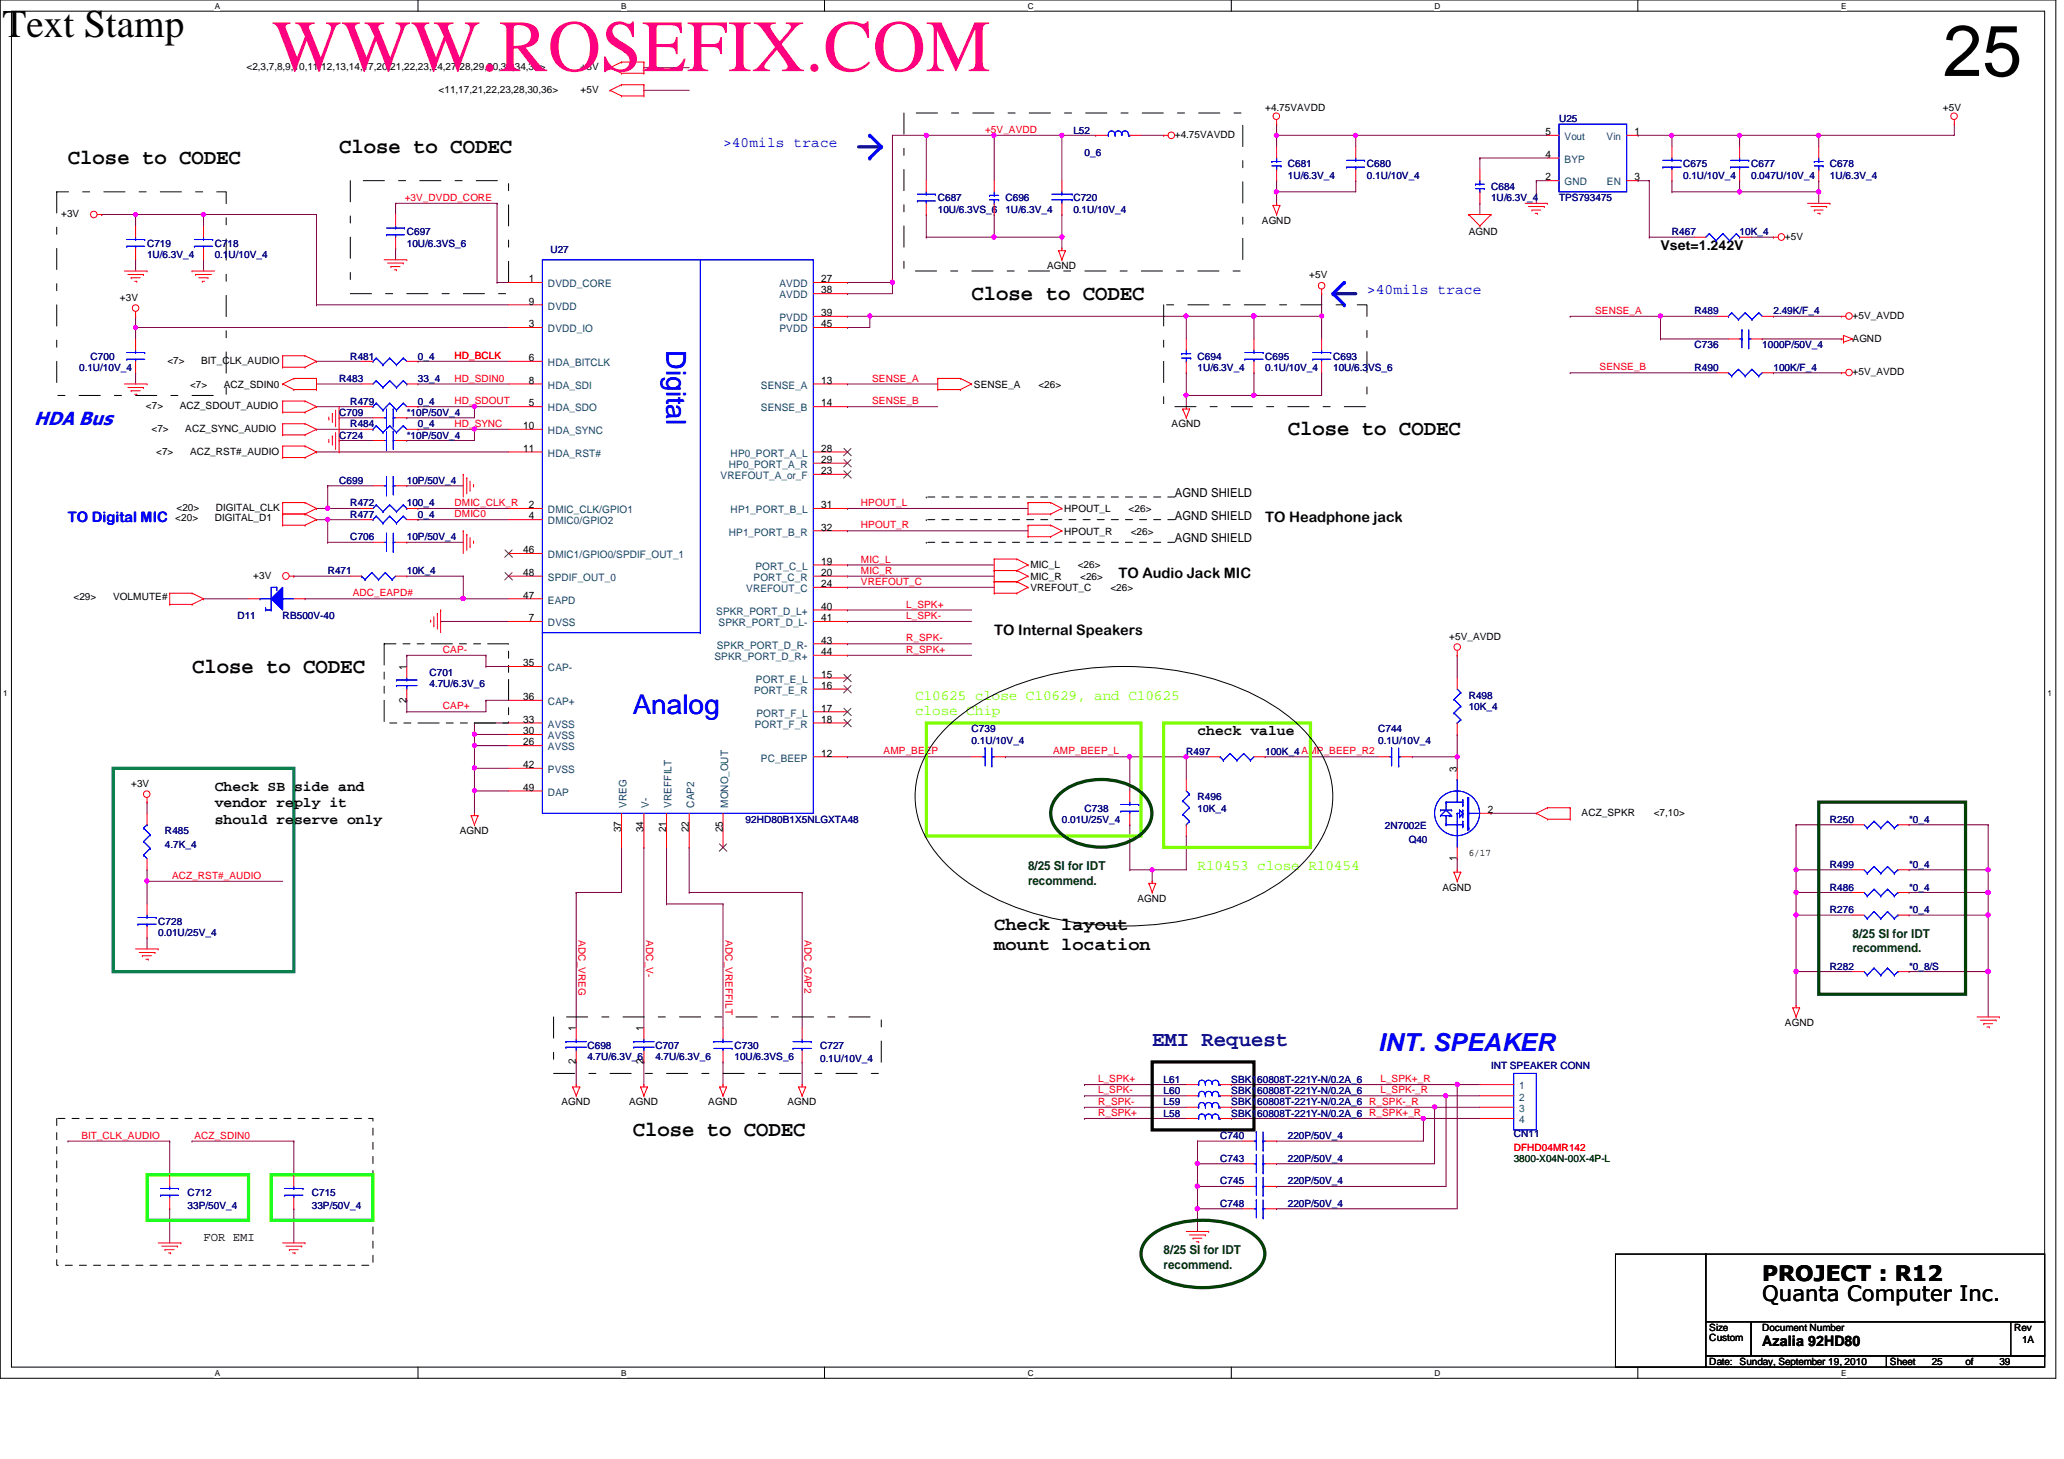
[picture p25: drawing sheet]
<svg xmlns="http://www.w3.org/2000/svg" width="297mm" height="210mm" viewBox="0 0 297 210" stroke-linecap="round" stroke-linejoin="round" font-family="sans-serif">
<defs><g id="words">
<text font-size="10.6" fill="#ff0080" x="39.2" y="10.2">WWW.ROSEFIX.COM</text>
<text font-size="10.4" x="279.6" y="10.9">25</text>
<text font-size="5.6" fill="#010101" x=".4" y="5.3">Text Stamp</text>
<g font-size="3.9" fill="#00f">
<text x="95.9" y="50.4" transform="rotate(90 95.9 50.4)">Digital</text>
<text x="91.1" y="102.7">Analog</text>
</g>
<text font-size="3.6" fill="#00f" x="198.3" y="151.2">INT. SPEAKER</text>
<g font-size="3">
<text x="9.8" y="23.7">Close to CODEC</text>
<text x="48.8" y="22">Close to CODEC</text>
<text x="139.8" y="43.2">Close to CODEC</text>
<text x="185.3" y="62.7">Close to CODEC</text>
<text x="27.6" y="96.8">Close to CODEC</text>
<text x="91.1" y="163.4">Close to CODEC</text>
<text x="253.6" y="184.3">PROJECT : R12</text>
<text x="253.6" y="187.2">Quanta Computer Inc.</text>
</g>
<text font-size="3" fill="#000080" x="165.8" y="150.5">EMI Request</text>
<text font-size="2.7" fill="#00f" x="4.9" y="61.1">HDA Bus</text>
<g font-size="2.6">
<text x="143.1" y="133.8">Check layout</text>
<text x="143.1" y="136.7">mount location</text>
</g>
<g font-size="2.1" fill="#00f">
<text x="104.1" y="21.1">&gt;40mils trace</text>
<text x="196.7" y="42.2">&gt;40mils trace</text>
<text x="9.8" y="75.1">TO Digital MIC</text>
</g>
<g font-size="2.1">
<text x="182.1" y="75.1">TO Headphone jack</text>
<text x="160.9" y="83.2">TO Audio Jack MIC</text>
<text x="143.1" y="91.4">TO Internal Speakers</text>
<text x="172.3" y="105.7">check value</text>
<text x="30.9" y="113.8">Check SB side and</text>
<text x="30.9" y="116.2">vendor reply it</text>
<text x="30.9" y="118.5">should reserve only</text>
<text x="253.6" y="193.7">Azalia 92HD80</text>
</g>
<g font-size="2.1" fill="#80ff00">
<text x="131.7" y="100.8">C10625 close C10629, and C10625</text>
<text x="131.7" y="102.9">close Chip</text>
<text x="172.3" y="125.1">R10453 close R10454</text>
</g>
<text font-size="1.9" x="239" y="35.9">Vset=1.242V</text>
<g font-size="1.8">
<text x="169.1" y="71.5">AGND SHIELD</text>
<text x="169.1" y="78">AGND SHIELD</text>
<text x="169.1" y="74.8">AGND SHIELD</text>
<text x="29.3" y="178.6">FOR EMI</text>
</g>
<g font-size="1.8" fill="#004000">
<text x="148" y="125.2">8/25 SI for IDT</text>
<text x="148" y="127.3">recommend.</text>
<text x="266.6" y="134.9">8/25 SI for IDT</text>
<text x="266.6" y="137">recommend.</text>
<text x="167.5" y="180.5">8/25 SI for IDT</text>
<text x="167.5" y="182.6">recommend.</text>
</g>
<g font-size="1.5">
<text x="222.4" y="19.4">5</text>
<text x="222.4" y="22.7">4</text>
<text x="235.2" y="19.4">1</text>
<text x="222.4" y="26">2</text>
<text x="235.2" y="26">3</text>
<text x="76.1" y="40.6">1</text>
<text x="118.2" y="40.6">27</text>
<text x="76.1" y="47.1">3</text>
<text x="76.1" y="43.8">9</text>
<text x="118.2" y="47.1">45</text>
<text x="118.2" y="42.2">38</text>
<text x="118.2" y="45.5">39</text>
<text x="76.1" y="51.9">6</text>
<text x="76.1" y="58.5">5</text>
<text x="76.1" y="55.2">8</text>
<text x="118.2" y="58.5">14</text>
<text x="118.2" y="55.2">13</text>
<text x="75.3" y="61.7">10</text>
<text x="75.3" y="65">11</text>
<text x="118.2" y="65">28</text>
<text x="118.2" y="68.2">23</text>
<text x="118.2" y="66.6">29</text>
<text x="76.1" y="73.1">2</text>
<text x="76.1" y="74.7">4</text>
<text x="118.2" y="73.1">31</text>
<text x="118.2" y="76.3">32</text>
<text x="75.3" y="79.6">46</text>
<text x="75.3" y="82.8">48</text>
<text x="118.2" y="81.2">19</text>
<text x="118.2" y="82.8">20</text>
<text x="75.3" y="86.1">47</text>
<text x="76.1" y="89.4">7</text>
<text x="118.2" y="89.4">41</text>
<text x="118.2" y="84.5">24</text>
<text x="118.2" y="87.7">40</text>
<text x="75.3" y="95.8">35</text>
<text x="118.2" y="92.6">43</text>
<text x="118.2" y="94.2">44</text>
<text x="58.5" y="101.1" transform="rotate(-90 58.5 101.1)">2</text>
<text x="58.5" y="96.4" transform="rotate(-90 58.5 96.4)">1</text>
<text x="75.3" y="100.7">36</text>
<text x="118.2" y="97.5">15</text>
<text x="118.2" y="99.1">16</text>
<text x="75.3" y="107.2">26</text>
<text x="75.3" y="104">33</text>
<text x="75.3" y="105.6">30</text>
<text x="118.2" y="102.4">17</text>
<text x="118.2" y="104">18</text>
<text x="75.3" y="110.5">42</text>
<text x="75.3" y="113.7">49</text>
<text x="118.2" y="108.8">12</text>
<text x="209.7" y="111" transform="rotate(-90 209.7 111)">3</text>
<text x="89.4" y="119.8" transform="rotate(-90 89.4 119.8)">37</text>
<text x="92.6" y="119.8" transform="rotate(-90 92.6 119.8)">34</text>
<text x="95.9" y="119.8" transform="rotate(-90 95.9 119.8)">21</text>
<text x="99.1" y="119.8" transform="rotate(-90 99.1 119.8)">22</text>
<text x="104" y="119.8" transform="rotate(-90 104 119.8)">25</text>
<text x="214.1" y="117">2</text>
<text x="209.7" y="123.9" transform="rotate(-90 209.7 123.9)">1</text>
<text x="82.9" y="148.4" transform="rotate(-90 82.9 148.4)">1</text>
<text x="92.6" y="148.4" transform="rotate(-90 92.6 148.4)">1</text>
<text x="82.9" y="153.1" transform="rotate(-90 82.9 153.1)">2</text>
<text x="92.6" y="153.1" transform="rotate(-90 92.6 153.1)">2</text>
</g>
<g font-size="1.5" fill="#004080">
<text x="225.2" y="20.2">Vout</text>
<text x="225.2" y="23.4">BYP</text>
<text x="231.2" y="20.2">Vin</text>
<text x="225.2" y="26.7">GND</text>
<text x="231.3" y="26.7">EN</text>
<text x="78.9" y="41.3">DVDD_CORE</text>
<text x="112.2" y="41.3">AVDD</text>
<text x="78.9" y="47.8">DVDD_IO</text>
<text x="78.9" y="44.5">DVDD</text>
<text x="112.2" y="47.8">PVDD</text>
<text x="112.2" y="42.9">AVDD</text>
<text x="112.2" y="46.2">PVDD</text>
<text x="78.9" y="52.7">HDA_BITCLK</text>
<text x="78.9" y="59.2">HDA_SDO</text>
<text x="78.9" y="55.9">HDA_SDI</text>
<text x="109.5" y="59.2">SENSE_B</text>
<text x="109.5" y="55.9">SENSE_A</text>
<text x="78.9" y="62.4">HDA_SYNC</text>
<text x="78.9" y="65.7">HDA_RST#</text>
<text x="105.2" y="65.7">HP0_PORT_A_L</text>
<text x="103.7" y="68.9">VREFOUT_A_or_F</text>
<text x="104.9" y="67.3">HP0_PORT_A_R</text>
<text x="78.9" y="73.8">DMIC_CLK/GPIO1</text>
<text x="78.9" y="75.4">DMIC0/GPIO2</text>
<text x="104.9" y="77">HP1_PORT_B_R</text>
<text x="105.2" y="73.8">HP1_PORT_B_L</text>
<text x="78.9" y="80.3">DMIC1/GPIO0/SPDIF_OUT_1</text>
<text x="78.9" y="83.6">SPDIF_OUT_0</text>
<text x="108.5" y="83.6">PORT_C_R</text>
<text x="108.7" y="82">PORT_C_L</text>
<text x="78.9" y="86.8">EAPD</text>
<text x="103.1" y="88.4">SPKR_PORT_D_L+</text>
<text x="107.4" y="85.2">VREFOUT_C</text>
<text x="78.9" y="90.1">DVSS</text>
<text x="102.8" y="95">SPKR_PORT_D_R+</text>
<text x="103.2" y="93.3">SPKR_PORT_D_R-</text>
<text x="103.4" y="90.1">SPKR_PORT_D_L-</text>
<text x="78.9" y="96.6">CAP-</text>
<text x="78.9" y="101.4">CAP+</text>
<text x="108.5" y="99.8">PORT_E_R</text>
<text x="108.8" y="98.2">PORT_E_L</text>
<text x="78.9" y="107.9">AVSS</text>
<text x="78.9" y="104.7">AVSS</text>
<text x="78.9" y="106.3">AVSS</text>
<text x="108.6" y="104.7">PORT_F_R</text>
<text x="108.9" y="103.1">PORT_F_L</text>
<text x="78.9" y="111.2">PVSS</text>
<text x="109.5" y="109.6">PC_BEEP</text>
<text x="78.9" y="114.5">DAP</text>
<text x="90.2" y="116.2" transform="rotate(-90 90.2 116.2)">VREG</text>
<text x="93.4" y="116.2" transform="rotate(-90 93.4 116.2)">V-</text>
<text x="96.6" y="116.2" transform="rotate(-90 96.6 116.2)">VREFFILT</text>
<text x="99.9" y="116.2" transform="rotate(-90 99.9 116.2)">CAP2</text>
<text x="104.8" y="116.2" transform="rotate(-90 104.8 116.2)">MONO_OUT</text>
<text x="218.6" y="156.7">1</text>
<text x="218.6" y="158.3">2</text>
<text x="218.6" y="160">3</text>
<text x="218.6" y="161.6">4</text>
</g>
<g font-size="1.4">
<text x="35.5" y="10.1">&lt;2,3,7,8,9,10,11,12,13,14,17,20,21,22,23,24,27,28,29,30,33,34,36&gt;</text>
<text x="83.6" y="10.1">+3V</text>
<text x="63.1" y="13.4">&lt;11,17,21,22,23,28,30,36&gt;</text>
<text x="83.6" y="13.4">+5V</text>
<text x="182.1" y="16">+4.75VAVDD</text>
<text x="279.6" y="16">+5V</text>
<text x="169.1" y="19.9">+4.75VAVDD</text>
<text x="8.8" y="31.2">+3V</text>
<text x="181.6" y="32.2">AGND</text>
<text x="211.4" y="33.9">AGND</text>
<text x="256.9" y="34.5">+5V</text>
<text x="150.7" y="38.7">AGND</text>
<text x="188.4" y="40">+5V</text>
<text x="17.3" y="43.3">+3V</text>
<text x="266.6" y="45.9">+5V_AVDD</text>
<text x="24.1" y="52.4">&lt;7&gt;</text>
<text x="29" y="52.4">BIT_CLK_AUDIO</text>
<text x="266.6" y="49.1">AGND</text>
<text x="21" y="58.9">&lt;7&gt;</text>
<text x="25.9" y="58.9">ACZ_SDOUT_AUDIO</text>
<text x="27.3" y="55.8">&lt;7&gt;</text>
<text x="32.2" y="55.8">ACZ_SDIN0</text>
<text x="140.2" y="55.8">SENSE_A</text>
<text x="149.4" y="55.8">&lt;26&gt;</text>
<text x="266.6" y="54">+5V_AVDD</text>
<text x="21.8" y="62.1">&lt;7&gt;</text>
<text x="22.5" y="65.4">&lt;7&gt;</text>
<text x="26.7" y="62.1">ACZ_SYNC_AUDIO</text>
<text x="27.3" y="65.4">ACZ_RST#_AUDIO</text>
<text x="168.6" y="61.5">AGND</text>
<text x="25.2" y="75">&lt;20&gt;</text>
<text x="25.4" y="73.5">&lt;20&gt;</text>
<text x="30.9" y="75">DIGITAL_D1</text>
<text x="31.1" y="73.5">DIGITAL_CLK</text>
<text x="153.2" y="73.7">HPOUT_L</text>
<text x="153.2" y="76.9">HPOUT_R</text>
<text x="162.4" y="73.7">&lt;26&gt;</text>
<text x="162.7" y="76.9">&lt;26&gt;</text>
<text x="36.4" y="83.3">+3V</text>
<text x="148.3" y="83.4">MIC_R</text>
<text x="148.3" y="81.8">MIC_L</text>
<text x="155.1" y="81.8">&lt;26&gt;</text>
<text x="155.4" y="83.4">&lt;26&gt;</text>
<text x="10.6" y="86.4">&lt;29&gt;</text>
<text x="16.3" y="86.4">VOLMUTE#</text>
<text x="148.3" y="85">VREFOUT_C</text>
<text x="159.8" y="85">&lt;26&gt;</text>
<text x="208.6" y="92">+5V_AVDD</text>
<text x="18.9" y="113.2">+3V</text>
<text x="227.6" y="117.4">ACZ_SPKR</text>
<text x="238" y="117.4">&lt;7,10&gt;</text>
<text x="66.2" y="120">AGND</text>
<text x="211.4" y="123.1">6/17</text>
<text x="163.7" y="129.8">AGND</text>
<text x="207.6" y="128.1">AGND</text>
<text x="256.9" y="147.7">AGND</text>
<text x="80.8" y="159">AGND</text>
<text x="90.5" y="159">AGND</text>
<text x="101.9" y="159">AGND</text>
<text x="113.3" y="159">AGND</text>
<text x="246" y="191.5">Size</text>
<text x="253.6" y="191.5">Document Number</text>
<text x="289.9" y="191.5">Rev</text>
<text x="246" y="196.4">Date: Sunday, September 19, 2010</text>
<text x="246" y="193">Custom</text>
<text x="272" y="196.4">Sheet</text>
<text x="278" y="196.4">25</text>
<text x="282.9" y="196.4">of</text>
<text x="287.7" y="196.4">39</text>
<text x="291" y="193.2">1A</text>
</g>
<g font-size="1.4" fill="#000080">
<text x="224.4" y="17.6">U25</text>
<text x="154.5" y="19.2">L52</text>
<text x="156.1" y="22.5">0_6</text>
<text x="135" y="29">C687</text>
<text x="144.7" y="29">C696</text>
<text x="154.5" y="29">C720</text>
<text x="185.3" y="24.1">C681</text>
<text x="185.3" y="25.7">1U/6.3V_4</text>
<text x="196.7" y="24.1">C680</text>
<text x="196.7" y="25.7">0.1U/10V_4</text>
<text x="214.6" y="27.3">C684</text>
<text x="214.6" y="29">1U/6.3V_4</text>
<text x="224.4" y="29">TPS793475</text>
<text x="242.2" y="24.1">C675</text>
<text x="242.2" y="25.7">0.1U/10V_4</text>
<text x="252" y="24.1">C677</text>
<text x="252" y="25.7">0.047U/10V_4</text>
<text x="263.4" y="24.1">C678</text>
<text x="263.4" y="25.7">1U/6.3V_4</text>
<text x="21.2" y="35.5">C719</text>
<text x="30.9" y="35.5">C718</text>
<text x="58.5" y="33.9">C697</text>
<text x="58.5" y="35.5">10U/6.3VS_6</text>
<text x="135" y="30.6">10U/6.3VS_6</text>
<text x="144.7" y="30.6">1U/6.3V_4</text>
<text x="154.5" y="30.6">0.1U/10V_4</text>
<text x="240.6" y="33.9">R467</text>
<text x="250.4" y="33.9">10K_4</text>
<text x="21.2" y="37.1">1U/6.3V_4</text>
<text x="30.9" y="37.1">0.1U/10V_4</text>
<text x="79.2" y="36.4">U27</text>
<text x="243.9" y="45.2">R489</text>
<text x="255.2" y="45.2">2.49K/F_4</text>
<text x="11.4" y="53.3">0.1U/10V_4</text>
<text x="13" y="51.7">C700</text>
<text x="50.4" y="51.7">R481</text>
<text x="60.2" y="51.7">0_4</text>
<text x="172.3" y="51.7">C694</text>
<text x="172.3" y="53.3">1U/6.3V_4</text>
<text x="182.1" y="51.7">C695</text>
<text x="182.1" y="53.3">0.1U/10V_4</text>
<text x="191.9" y="51.7">C693</text>
<text x="191.9" y="53.3">10U/6.3VS_6</text>
<text x="243.9" y="50.1">C736</text>
<text x="243.9" y="53.3">R490</text>
<text x="253.6" y="50.1">1000P/50V_4</text>
<text x="255.2" y="53.3">100K/F_4</text>
<text x="48.8" y="59.9">C709</text>
<text x="48.8" y="55">R483</text>
<text x="50.4" y="58.3">R479</text>
<text x="58.5" y="59.9">*10P/50V_4</text>
<text x="60.2" y="55">33_4</text>
<text x="60.2" y="58.3">0_4</text>
<text x="48.8" y="63.1">C724</text>
<text x="50.4" y="61.5">R484</text>
<text x="58.5" y="63.1">*10P/50V_4</text>
<text x="60.2" y="61.5">0_4</text>
<text x="48.8" y="69.6">C699</text>
<text x="58.5" y="69.6">10P/50V_4</text>
<text x="50.4" y="72.9">R472</text>
<text x="50.4" y="77.7">C706</text>
<text x="50.4" y="74.5">R477</text>
<text x="58.5" y="72.9">100_4</text>
<text x="58.5" y="77.7">10P/50V_4</text>
<text x="60.2" y="74.5">0_4</text>
<text x="47.2" y="82.6">R471</text>
<text x="58.5" y="82.6">10K_4</text>
<text x="34.2" y="89.1">D11</text>
<text x="40.7" y="89.1">RB500V-40</text>
<text x="61.8" y="97.2">C701</text>
<text x="61.8" y="98.9">4.7U/6.3V_6</text>
<text x="211.4" y="100.5">R498</text>
<text x="139.8" y="105.4">C739</text>
<text x="139.8" y="107">0.1U/10V_4</text>
<text x="198.3" y="105.4">C744</text>
<text x="198.3" y="107">0.1U/10V_4</text>
<text x="211.4" y="102.1">10K_4</text>
<text x="170.7" y="108.6">R497</text>
<text x="182.1" y="108.6">100K_4 AMP_BEEP_R2</text>
<text x="107.3" y="118.4">92HD80B1X5NLGXTA48</text>
<text x="152.8" y="118.4">0.01U/25V_4</text>
<text x="156.1" y="116.8">C738</text>
<text x="172.3" y="115.1">R496</text>
<text x="172.3" y="116.8">10K_4</text>
<text x="199.3" y="119.3">2N7002E</text>
<text x="263.4" y="118.4">R250</text>
<text x="274.7" y="118.4">*0_4</text>
<text x="23.7" y="120">R485</text>
<text x="23.7" y="122">4.7K_4</text>
<text x="202.7" y="121.3">Q40</text>
<text x="263.4" y="124.9">R499</text>
<text x="274.7" y="124.9">*0_4</text>
<text x="263.4" y="128.1">R486</text>
<text x="263.4" y="131.4">R276</text>
<text x="274.7" y="128.1">*0_4</text>
<text x="274.7" y="131.4">*0_4</text>
<text x="22.8" y="133">C728</text>
<text x="22.8" y="134.6">0.01U/25V_4</text>
<text x="263.4" y="139.5">R282</text>
<text x="274.7" y="139.5">*0_8/S</text>
<text x="84.5" y="150.9">C698</text>
<text x="84.5" y="152.5">4.7U/6.3V_6</text>
<text x="94.3" y="150.9">C707</text>
<text x="94.3" y="152.5">4.7U/6.3V_6</text>
<text x="105.7" y="150.9">C730</text>
<text x="105.7" y="152.5">10U/6.3VS_6</text>
<text x="118" y="150.9">C727</text>
<text x="118" y="152.8">0.1U/10V_4</text>
<text x="167.5" y="155.8">L61</text>
<text x="177.2" y="155.8">SBK160808T-221Y-N/0.2A_6</text>
<text x="214.6" y="153.8">INT SPEAKER CONN</text>
<text x="167.5" y="159">L59</text>
<text x="167.5" y="157.4">L60</text>
<text x="167.5" y="160.7">L58</text>
<text x="177.2" y="159">SBK160808T-221Y-N/0.2A_6 R_SPK-_R</text>
<text x="177.2" y="157.4">SBK160808T-221Y-N/0.2A_6</text>
<text x="177.2" y="160.7">SBK160808T-221Y-N/0.2A_6 R_SPK+_R</text>
<text x="175.6" y="163.9">C740</text>
<text x="175.6" y="167.1">C743</text>
<text x="185.3" y="163.9">220P/50V_4</text>
<text x="185.3" y="167.1">220P/50V_4</text>
<text x="217.8" y="163.6">CN11</text>
<text x="27" y="172">C712</text>
<text x="27" y="174">33P/50V_4</text>
<text x="44.9" y="172">C715</text>
<text x="44.9" y="174">33P/50V_4</text>
<text x="175.6" y="170.4">C745</text>
<text x="175.6" y="173.7">C748</text>
<text x="185.3" y="170.4">220P/50V_4</text>
<text x="185.3" y="173.7">220P/50V_4</text>
</g>
<g font-size="1.4" fill="#f00">
<text x="141.8" y="19.1">+5V_AVDD</text>
<text x="58.2" y="28.9">+3V_DVDD_CORE</text>
<text x="229.6" y="45.2">SENSE_A</text>
<text x="65.4" y="51.6">HD_BCLK</text>
<text x="230.2" y="53.3">SENSE_B</text>
<text x="65.4" y="54.9">HD_SDIN0</text>
<text x="65.4" y="58.2">HD_SDOUT</text>
<text x="125.5" y="58.2">SENSE_B</text>
<text x="125.5" y="54.9">SENSE_A</text>
<text x="65.4" y="61.4">HD_SYNC</text>
<text x="65.4" y="72.8">DMIC_CLK_R</text>
<text x="65.4" y="74.4">DMIC0</text>
<text x="123.9" y="76">HPOUT_R</text>
<text x="123.9" y="72.8">HPOUT_L</text>
<text x="123.9" y="80.9">MIC_L</text>
<text x="123.9" y="82.5">MIC_R</text>
<text x="50.8" y="85.8">ADC_EAPD#</text>
<text x="123.9" y="84.2">VREFOUT_C</text>
<text x="130.4" y="89.1">L_SPK-</text>
<text x="130.4" y="87.4">L_SPK+</text>
<text x="63.8" y="93.9">CAP-</text>
<text x="130.4" y="92.3">R_SPK-</text>
<text x="130.4" y="93.9">R_SPK+</text>
<text x="63.8" y="102.1">CAP+</text>
<text x="127.2" y="108.5">AMP_BEEP</text>
<text x="151.6" y="108.5">AMP_BEEP_L</text>
<text x="24.8" y="126.4">ACZ_RST#_AUDIO</text>
<text x="83.3" y="135.3" transform="rotate(90 83.3 135.3)">ADC_VREG</text>
<text x="93" y="135.3" transform="rotate(90 93 135.3)">ADC_V-</text>
<text x="104.4" y="135.3" transform="rotate(90 104.4 135.3)">ADC_VREFFILT</text>
<text x="115.8" y="135.3" transform="rotate(90 115.8 135.3)">ADC_CAP2</text>
<text x="158" y="155.7">L_SPK+</text>
<text x="198.7" y="155.7">L_SPK+_R</text>
<text x="158" y="160.6">R_SPK+</text>
<text x="158" y="159">R_SPK-</text>
<text x="158" y="157.3">L_SPK-</text>
<text x="198.7" y="157.3">L_SPK-_R</text>
<text x="11.7" y="163.8">BIT_CLK_AUDIO</text>
<text x="28" y="163.8">ACZ_SDIN0</text>
<text x="217.8" y="165.5">DFHD04MR142</text>
</g>
<text font-size="1.4" fill="#004000" x="217.8" y="167.1">3800-X04N-00X-4P-L</text>
<g font-size="1.2">
<text x="30.9" y="1.2">A</text>
<text x="89.4" y="1.2">B</text>
<text x="147.9" y="1.2">C</text>
<text x="206.5" y="1.2">D</text>
<text x="265" y="1.2">E</text>
<text x=".5" y="100.2">1</text>
<text x="294.7" y="100.2">1</text>
<text x="30.9" y="197.9">A</text>
<text x="89.4" y="197.9">B</text>
<text x="147.9" y="197.9">C</text>
<text x="206.5" y="197.9">D</text>
<text x="265" y="197.9">E</text>
</g>
</g></defs>
<path d="M0 0h295.9v198.3h-295.9zM1.6 1.6h292.7v195.1h-292.7z" fill="none" stroke="#000" stroke-width=".14"/>
<g fill="#fff">
<path d="M30.9 .2h.7v1.3h-.7z"/>
<path d="M30.9 196.8h.7v1.4h-.7z"/>
</g>
<path d="M60.2 0v1.6M60.2 196.7v1.6" fill="none" stroke="#000" stroke-width=".14"/>
<g fill="#fff">
<path d="M89.4 .2h.7v1.3h-.7z"/>
<path d="M89.4 196.8h.7v1.4h-.7z"/>
</g>
<path d="M118.7 0v1.6M118.7 196.7v1.6" fill="none" stroke="#000" stroke-width=".14"/>
<g fill="#fff">
<path d="M147.9 .2h.8v1.3h-.8z"/>
<path d="M147.9 196.8h.8v1.4h-.8z"/>
</g>
<path d="M177.2 0v1.6M177.2 196.7v1.6" fill="none" stroke="#000" stroke-width=".14"/>
<g fill="#fff">
<path d="M206.5 .2h.8v1.3h-.8z"/>
<path d="M206.5 196.8h.8v1.4h-.8z"/>
</g>
<path d="M235.7 0v1.6M235.7 196.7v1.6" fill="none" stroke="#000" stroke-width=".14"/>
<g fill="#fff">
<path d="M265 .2h.7v1.3h-.7z"/>
<path d="M265 196.8h.7v1.4h-.7z"/>
<path d="M.5 99.1h.6v1.4h-.6z"/>
<path d="M294.7 99.1h.6v1.4h-.6z"/>
</g>
<path d="M128.4 19.5h.1M128.4 19.5v21.1M128.4 19.5h4.9M133.3 19.5h.1M133.3 19.5v6.5M58.5 63.4h.1M68.3 61.8h.1M68.3 61.8v1.6h-9.8" fill="none" stroke="#800040" stroke-width=".14"/>
<circle cx="68.3" cy="61.7" r=".3" fill="#f0f"/>
<circle cx="68.3" cy="61.7" r=".3" fill="none" stroke="#f0f" stroke-width=".14"/>
<path d="M133.3 30.9h.1M133.3 30.9v3.2M122 40.6h.1M122 40.6h6.4M128.4 40.6h.1M128.4 40.6v1.6M60.2 61.8h.1M60.2 61.8h8.1M63.4 89.4h.1M63.4 89.4h9.8" fill="none" stroke="#800040" stroke-width=".14"/>
<circle cx="128.4" cy="40.6" r=".3" fill="#f0f"/>
<circle cx="128.4" cy="40.6" r=".3" fill="none" stroke="#f0f" stroke-width=".14"/>
<g fill="none" stroke="#800040" stroke-width=".14">
<path d="M226 53.6h.1M226 53.6h21.1M239 45.5h.1M239 48.8h.1M239 45.5v3.3M239 48.8h9.7M239 45.5h8.1M253.6 48.8h.1M253.6 48.8h11.4M255.2 45.5h.1M255.2 53.6h.1M255.2 53.6h9.8"/>
<path d="M255.2 45.5h9.8"/>
</g>
<circle cx="239" cy="45.5" r=".3" fill="#f0f"/>
<circle cx="239" cy="45.5" r=".3" fill="none" stroke="#f0f" stroke-width=".14"/>
<g fill="none" stroke="#800040" stroke-width=".14">
<path d="M19.5 30.9h.1M19.5 30.9h9.8M19.5 53.6h.1M19.5 53.6v1.6M122 58.5h.1M122 55.2h.1M122 58.5h13M122 55.2h13M170.7 45.5h.1M170.7 45.5v3.3M190.2 45.5h.1M190.2 45.5v3.3"/>
<path d="M226 45.5h.1M226 45.5h13M58.5 94.3h.1M58.5 94.3h11.4M69.9 100.8h.1M69.9 100.8h3.3M69.9 100.8v1.6M122 108.9h.1M122 108.9h17.8M99.2 121.9h.1M99.2 121.9v6.5"/>
</g>
<circle cx="190.2" cy="45.5" r=".3" fill="#f0f"/>
<circle cx="190.2" cy="45.5" r=".3" fill="none" stroke="#f0f" stroke-width=".14"/>
<path d="M170.7 56.9h.1M170.7 53.6h.1M170.7 53.6v4.9M170.7 56.9h9.8M180.5 45.5h.1M180.5 45.5v3.3M190.2 53.6h.1M190.2 53.6v3.3" fill="none" stroke="#800040" stroke-width=".14"/>
<circle cx="180.4" cy="56.8" r=".31" fill="#f0f"/>
<circle cx="180.4" cy="56.8" r=".31" fill="none" stroke="#f0f" stroke-width=".14"/>
<circle cx="170.7" cy="56.8" r=".3" fill="#f0f"/>
<circle cx="170.7" cy="56.8" r=".3" fill="none" stroke="#f0f" stroke-width=".14"/>
<g fill="none" stroke="#800040" stroke-width=".14">
<path d="M143.1 19.5h.1M143.1 19.5h9.7M19.5 47.1h.1M19.5 47.1v1.7M180.5 56.9h.1M180.5 53.6h.1M180.5 56.9h9.7M180.5 53.6v3.3M58.5 94.3h.1M58.5 94.3v1.6M69.9 94.3h.1M69.9 94.3v1.6"/>
<path d="M122 92.6h.1M122 94.3h.1M122 92.6h17.8M122 94.3h17.8M58.5 102.4h.1M58.5 100.8h.1M58.5 102.4h11.4M58.5 100.8v1.6"/>
</g>
<circle cx="152.8" cy="19.5" r=".3" fill="#f0f"/>
<circle cx="152.8" cy="19.5" r=".3" fill="none" stroke="#f0f" stroke-width=".14"/>
<circle cx="143" cy="19.5" r=".3" fill="#f0f"/>
<circle cx="143" cy="19.5" r=".3" fill="none" stroke="#f0f" stroke-width=".14"/>
<path d="M133.3 19.5h.1M133.3 19.5h9.8" fill="none" stroke="#800040" stroke-width=".14"/>
<circle cx="133.3" cy="19.5" r=".3" fill="#f0f"/>
<circle cx="133.3" cy="19.5" r=".3" fill="none" stroke="#f0f" stroke-width=".14"/>
<path d="M143.1 19.5h.1M143.1 19.5v6.5M152.8 19.5h.1M152.8 19.5v6.5M152.8 34.1h.1M152.8 34.1v1.6M122 89.4h.1M122 89.4h17.8" fill="none" stroke="#800040" stroke-width=".14"/>
<circle cx="152.8" cy="34.1" r=".31" fill="#f0f"/>
<circle cx="152.8" cy="34.1" r=".31" fill="none" stroke="#f0f" stroke-width=".14"/>
<g fill="none" stroke="#800040" stroke-width=".14">
<path d="M19.5 37.4h.1M19.5 30.9h.1M19.5 30.9v1.6M19.5 37.4v1.6M29.3 30.9h.1M29.3 30.9v1.6M143.1 30.9h.1M143.1 30.9v3.2M152.8 30.9h.1M152.8 30.9v3.2M170.7 45.5h.1M170.7 45.5h9.8"/>
<path d="M190.2 42.2h.1M190.2 42.2v3.3"/>
</g>
<circle cx="180.4" cy="45.5" r=".31" fill="#f0f"/>
<circle cx="180.4" cy="45.5" r=".31" fill="none" stroke="#f0f" stroke-width=".14"/>
<circle cx="170.7" cy="45.5" r=".3" fill="#f0f"/>
<circle cx="170.7" cy="45.5" r=".3" fill="none" stroke="#f0f" stroke-width=".14"/>
<path d="M14.6 30.9h.1M14.6 30.9h4.9" fill="none" stroke="#800040" stroke-width=".14"/>
<circle cx="19.5" cy="30.9" r=".3" fill="#f0f"/>
<circle cx="19.5" cy="30.9" r=".3" fill="none" stroke="#f0f" stroke-width=".14"/>
<path d="M143.1 34.1h.1M143.1 34.1h9.7M45.5 55.2h.1M45.5 55.2h6.5M60.2 55.2h.1M60.2 55.2h13M69.9 95.9h.1M69.9 95.9h3.3M122 87.8h.1M122 87.8h17.8" fill="none" stroke="#800040" stroke-width=".14"/>
<circle cx="143" cy="34.1" r=".31" fill="#f0f"/>
<circle cx="143" cy="34.1" r=".31" fill="none" stroke="#f0f" stroke-width=".14"/>
<path d="M19.5 47.1h.1M19.5 47.1h53.7M122 47.1h.1M122 45.5h.1M122 45.5h3.2M125.2 45.5h.1M125.2 45.5v1.6h-3.2" fill="none" stroke="#800040" stroke-width=".14"/>
<circle cx="19.5" cy="47.1" r=".3" fill="#f0f"/>
<circle cx="19.5" cy="47.1" r=".3" fill="none" stroke="#f0f" stroke-width=".14"/>
<path d="M125.2 45.5h.1M125.2 45.5h45.5M82.9 128.4h.1M82.9 128.4v19.5" fill="none" stroke="#800040" stroke-width=".14"/>
<circle cx="125.2" cy="45.5" r=".3" fill="#f0f"/>
<circle cx="125.2" cy="45.5" r=".3" fill="none" stroke="#f0f" stroke-width=".14"/>
<path d="M180.5 45.5h.1M180.5 45.5h9.7M92.7 121.9h.1M92.7 121.9v26" fill="none" stroke="#800040" stroke-width=".14"/>
<circle cx="180.4" cy="45.5" r=".31" fill="#f0f"/>
<circle cx="180.4" cy="45.5" r=".31" fill="none" stroke="#f0f" stroke-width=".14"/>
<path d="M92.7 9.7h.1M92.7 9.7h6.5M58.5 82.9h.1M58.5 82.9h8.2M68.3 104h.1M68.3 105.7h.1M68.3 104h4.9M68.3 104v3.3M68.3 105.7h4.9M104.1 130h.1M104.1 130v17.9" fill="none" stroke="#800040" stroke-width=".14"/>
<circle cx="68.3" cy="105.6" r=".3" fill="#f0f"/>
<circle cx="68.3" cy="105.6" r=".3" fill="none" stroke="#f0f" stroke-width=".14"/>
<path d="M68.3 107.3h.1M68.3 107.3h4.9M68.3 107.3v3.2M115.4 128.4h.1M115.4 128.4v19.5" fill="none" stroke="#800040" stroke-width=".14"/>
<circle cx="68.3" cy="107.2" r=".31" fill="#f0f"/>
<circle cx="68.3" cy="107.2" r=".31" fill="none" stroke="#f0f" stroke-width=".14"/>
<path d="M68.3 110.5h.1M68.3 113.8h.1M68.3 110.5h4.9M68.3 113.8v3.2" fill="none" stroke="#800040" stroke-width=".14"/>
<circle cx="68.3" cy="113.7" r=".3" fill="#f0f"/>
<circle cx="68.3" cy="113.7" r=".3" fill="none" stroke="#f0f" stroke-width=".14"/>
<path d="M29.3 30.9h.1M29.3 30.9h16.2M56.9 35.7h.1M56.9 29.3h.1M56.9 29.3v1.6M56.9 35.7v1.7M56.9 29.3h14.6M71.5 29.3h.1M71.5 29.3v11.3M71.5 40.6h.1M71.5 40.6h1.7" fill="none" stroke="#800040" stroke-width=".14"/>
<circle cx="29.3" cy="30.9" r=".3" fill="#f0f"/>
<circle cx="29.3" cy="30.9" r=".3" fill="none" stroke="#f0f" stroke-width=".14"/>
<g fill="none" stroke="#800040" stroke-width=".14">
<path d="M45.5 30.9h.1M45.5 30.9v13M45.5 43.9h.1M45.5 52h.1M45.5 58.5h.1M45.5 43.9h27.7M45.5 52h6.5M45.5 58.5h6.5M68.3 58.5h.1M68.3 58.5h4.9M122 42.2h.1M122 42.2h6.4"/>
<path d="M45.5 65h.1M45.5 65h27.7M48.8 63.4h.1M48.8 63.4h4.9M42.3 82.9h.1M42.3 82.9h8.1M43.9 86.1h.1M66.7 82.9h.1M66.7 82.9v3.2h-22.8M68.3 113.8h.1M68.3 113.8h4.9M82.9 152.8h.1"/>
<path d="M82.9 152.8v3.2M92.7 152.8h.1M92.7 152.8v3.2M104.1 152.8h.1M104.1 152.8v3.2M115.4 152.8h.1M115.4 152.8v3.2"/>
</g>
<circle cx="66.7" cy="86.1" r=".31" fill="#f0f"/>
<circle cx="66.7" cy="86.1" r=".31" fill="none" stroke="#f0f" stroke-width=".14"/>
<path d="M68.3 58.5h.1M68.3 58.5v1.6h-9.8M58.5 60.1h.1M209.7 94.3h.1M209.7 94.3v3.2M89.4 121.9h.1M89.4 121.9v6.5" fill="none" stroke="#800040" stroke-width=".14"/>
<circle cx="68.3" cy="58.5" r=".31" fill="#f0f"/>
<circle cx="68.3" cy="58.5" r=".31" fill="none" stroke="#f0f" stroke-width=".14"/>
<g fill="none" stroke="#800040" stroke-width=".14">
<path d="M60.2 58.5h.1M60.2 52h.1M60.2 58.5h8.1M60.2 52h13M45.5 61.8h.1M45.5 61.8h6.5M48.8 60.1h.1M48.8 60.1h4.9M68.3 61.8h.1M68.3 61.8h4.9M182.1 108.9h.1M182.1 108.9h16.2"/>
<path d="M203.2 108.9h.1M203.2 108.9h6.5M209.7 123.5h.1M209.7 123.5v1.6"/>
</g>
<circle cx="209.7" cy="108.9" r=".3" fill="#f0f"/>
<circle cx="209.7" cy="108.9" r=".3" fill="none" stroke="#f0f" stroke-width=".14"/>
<path d="M208.1 157.6h.1M208.1 157.6h4.9" fill="none" stroke="#800040" stroke-width=".14"/>
<circle cx="208.1" cy="157.6" r=".3" fill="#f0f"/>
<circle cx="208.1" cy="157.6" r=".3" fill="none" stroke="#f0f" stroke-width=".14"/>
<path d="M165.8 125.1h.1M165.8 125.1v1.7M156.1 159.3h.1M156.1 157.6h.1M156.1 156h.1M156.1 159.3h14.6M156.1 157.6h14.6M156.1 156h14.6M156.1 160.9h.1M156.1 160.9h14.6" fill="none" stroke="#800040" stroke-width=".14"/>
<circle cx="165.8" cy="125.1" r=".3" fill="#f0f"/>
<circle cx="165.8" cy="125.1" r=".3" fill="none" stroke="#f0f" stroke-width=".14"/>
<path d="M162.6 108.9h.1M162.6 108.9h8.1" fill="none" stroke="#800040" stroke-width=".14"/>
<circle cx="162.6" cy="108.9" r=".3" fill="#f0f"/>
<circle cx="162.6" cy="108.9" r=".3" fill="none" stroke="#f0f" stroke-width=".14"/>
<path d="M162.6 108.9h.1M162.6 108.9v4.9M170.7 108.9h.1M170.7 108.9h3.2M170.7 108.9v3.2M165.8 125.1h.1M170.7 120.3h.1M170.7 120.3v4.8h-4.9" fill="none" stroke="#800040" stroke-width=".14"/>
<circle cx="170.7" cy="108.9" r=".3" fill="#f0f"/>
<circle cx="170.7" cy="108.9" r=".3" fill="none" stroke="#f0f" stroke-width=".14"/>
<path d="M252 34.1h3.2M255.2 34.1h.1M206.5 159.3h.1M206.5 159.3h6.5" fill="none" stroke="#800040" stroke-width=".14"/>
<circle cx="206.5" cy="159.3" r=".3" fill="#f0f"/>
<circle cx="206.5" cy="159.3" r=".3" fill="none" stroke="#f0f" stroke-width=".14"/>
<path d="M204.8 160.9h.1M204.8 160.9h8.2" fill="none" stroke="#800040" stroke-width=".14"/>
<circle cx="204.8" cy="160.9" r=".31" fill="#f0f"/>
<circle cx="204.8" cy="160.9" r=".31" fill="none" stroke="#f0f" stroke-width=".14"/>
<path d="M47.2 74.8h.1M47.2 74.8h4.8M209.7 156h.1M209.7 156h3.3" fill="none" stroke="#800040" stroke-width=".14"/>
<circle cx="47.1" cy="74.7" r=".31" fill="#f0f"/>
<circle cx="47.1" cy="74.7" r=".31" fill="none" stroke="#f0f" stroke-width=".14"/>
<path d="M235.8 19.5h.1M235.8 19.5h4.8M261.7 19.5h.1M261.7 19.5h19.6M261.7 19.5v1.6M209.7 108.9h.1M209.7 108.9v1.6" fill="none" stroke="#800040" stroke-width=".14"/>
<circle cx="261.7" cy="19.5" r=".31" fill="#f0f"/>
<circle cx="261.7" cy="19.5" r=".31" fill="none" stroke="#f0f" stroke-width=".14"/>
<path d="M195.1 19.5h.1M195.1 19.5h27.6M240.6 19.5h.1M240.6 19.5v1.6M250.4 19.5h.1M250.4 19.5v1.6" fill="none" stroke="#800040" stroke-width=".14"/>
<circle cx="195.1" cy="19.5" r=".3" fill="#f0f"/>
<circle cx="195.1" cy="19.5" r=".3" fill="none" stroke="#f0f" stroke-width=".14"/>
<path d="M183.7 19.5h.1M183.7 17.9h.1M183.7 17.9v3.2M183.7 27.6h.1M183.7 27.6v1.7M183.7 27.6h11.4M250.4 26h.1M250.4 26v1.6" fill="none" stroke="#800040" stroke-width=".14"/>
<circle cx="183.7" cy="27.6" r=".3" fill="#f0f"/>
<circle cx="183.7" cy="27.6" r=".3" fill="none" stroke="#f0f" stroke-width=".14"/>
<g fill="none" stroke="#800040" stroke-width=".14">
<path d="M183.7 19.5h.1M183.7 19.5h11.4M195.1 19.5h.1M195.1 19.5v1.6M281.3 17.9h.1M281.3 17.9v1.6M183.7 26h.1M183.7 26v1.6M195.1 26h.1M195.1 26v1.6M240.6 27.6h.1M240.6 26h.1"/>
<path d="M240.6 27.6h9.8M240.6 26v1.6M99.2 128.4h.1M99.2 128.4h16.2"/>
</g>
<circle cx="183.7" cy="19.5" r=".3" fill="#f0f"/>
<circle cx="183.7" cy="19.5" r=".3" fill="none" stroke="#f0f" stroke-width=".14"/>
<path d="M261.7 27.6h.1M261.7 27.6v1.7" fill="none" stroke="#800040" stroke-width=".14"/>
<circle cx="261.7" cy="27.6" r=".31" fill="#f0f"/>
<circle cx="261.7" cy="27.6" r=".31" fill="none" stroke="#f0f" stroke-width=".14"/>
<path d="M250.4 19.5h.1M250.4 19.5h11.3" fill="none" stroke="#800040" stroke-width=".14"/>
<circle cx="250.4" cy="19.5" r=".3" fill="#f0f"/>
<circle cx="250.4" cy="19.5" r=".3" fill="none" stroke="#f0f" stroke-width=".14"/>
<g fill="none" stroke="#800040" stroke-width=".14">
<path d="M213 22.7h.1M213 29.3h.1M213 22.7h9.7M213 22.7v1.7M213 29.3v1.6M221.1 26h.1M221.1 26h1.6M235.8 26h.1M235.8 26h1.6M237.4 26h.1M237.4 34.1h.1M237.4 26v8.1"/>
<path d="M237.4 34.1h6.5M250.4 27.6h.1M250.4 27.6h11.3"/>
</g>
<circle cx="250.4" cy="27.6" r=".3" fill="#f0f"/>
<circle cx="250.4" cy="27.6" r=".3" fill="none" stroke="#f0f" stroke-width=".14"/>
<path d="M240.6 19.5h.1M240.6 19.5h9.8M261.7 26h.1M261.7 26v1.6" fill="none" stroke="#800040" stroke-width=".14"/>
<circle cx="240.6" cy="19.5" r=".3" fill="#f0f"/>
<circle cx="240.6" cy="19.5" r=".3" fill="none" stroke="#f0f" stroke-width=".14"/>
<path d="M19.5 45.5h.1M19.5 45.5v1.6M68.3 110.5h.1M68.3 110.5v3.3" fill="none" stroke="#800040" stroke-width=".14"/>
<circle cx="68.3" cy="110.5" r=".3" fill="#f0f"/>
<circle cx="68.3" cy="110.5" r=".3" fill="none" stroke="#f0f" stroke-width=".14"/>
<g fill="none" stroke="#800040" stroke-width=".14">
<path d="M92.7 13h.1M92.7 13h6.5M29.3 37.4h.1M29.3 37.4v1.6M133.3 34.1h.1M133.3 34.1h9.8M47.2 69.9h.1M47.2 78h.1M47.2 73.2h.1M47.2 73.2h4.8M47.2 78h6.5M47.2 69.9h6.5"/>
<path d="M47.2 69.9v3.3M58.5 78h.1M58.5 78h8.2M60.2 73.2h.1M60.2 73.2h13M122 76.4h.1M122 73.2h.1M122 76.4h26M122 73.2h26M29.3 86.1h.1M29.3 86.1h6.5M66.7 86.1h.1"/>
<path d="M66.7 86.1h6.5M144.7 108.9h.1M144.7 108.9h17.9M162.6 118.7h.1M162.6 118.7v6.4M82.9 128.4h.1M82.9 128.4h6.5M95.9 121.9h.1M95.9 121.9v8.1M162.6 125.1h.1M162.6 125.1h3.2"/>
</g>
<circle cx="47.2" cy="73.1" r=".3" fill="#f0f"/>
<circle cx="47.2" cy="73.1" r=".3" fill="none" stroke="#f0f" stroke-width=".14"/>
<g fill="none" stroke="#800040" stroke-width=".14">
<path d="M45.5 74.8h.1M45.5 73.2h.1M45.5 74.8h1.7M45.5 73.2h1.7M47.2 74.8h.1M47.2 74.8v3.2M58.5 69.9h.1M58.5 69.9h8.2M258.5 118.7h.1M258.5 118.7v6.4M95.9 130h.1M95.9 130h8.2"/>
<path d="M274.7 125.1h.1M274.7 125.1h11.4M286.1 125.1h.1M286.1 125.1v3.3"/>
</g>
<circle cx="286.1" cy="125.1" r=".31" fill="#f0f"/>
<circle cx="286.1" cy="125.1" r=".31" fill="none" stroke="#f0f" stroke-width=".14"/>
<path d="M258.5 118.7h.1M258.5 118.7h8.1M274.7 118.7h.1M274.7 118.7h11.4M258.5 125.1h.1M258.5 125.1h8.1" fill="none" stroke="#800040" stroke-width=".14"/>
<circle cx="258.5" cy="125.1" r=".3" fill="#f0f"/>
<circle cx="258.5" cy="125.1" r=".3" fill="none" stroke="#f0f" stroke-width=".14"/>
<path d="M258.5 131.7h.1M258.5 131.7h8.1M274.7 128.4h.1M274.7 131.7h.1M274.7 128.4h11.4M274.7 131.7h11.4" fill="none" stroke="#800040" stroke-width=".14"/>
<circle cx="286.1" cy="131.6" r=".32" fill="#f0f"/>
<circle cx="286.1" cy="131.6" r=".32" fill="none" stroke="#f0f" stroke-width=".14"/>
<path d="M286.1 128.4h.1M286.1 128.4v3.3" fill="none" stroke="#800040" stroke-width=".14"/>
<circle cx="286.1" cy="128.4" r=".31" fill="#f0f"/>
<circle cx="286.1" cy="128.4" r=".31" fill="none" stroke="#f0f" stroke-width=".14"/>
<path d="M60.2 74.8h.1M60.2 74.8h13M258.5 125.1h.1M258.5 128.4h.1M258.5 125.1v6.6M258.5 128.4h8.1" fill="none" stroke="#800040" stroke-width=".14"/>
<circle cx="258.5" cy="131.6" r=".31" fill="#f0f"/>
<circle cx="258.5" cy="131.6" r=".31" fill="none" stroke="#f0f" stroke-width=".14"/>
<circle cx="258.5" cy="128.4" r=".3" fill="#f0f"/>
<circle cx="258.5" cy="128.4" r=".3" fill="none" stroke="#f0f" stroke-width=".14"/>
<g fill="none" stroke="#800040" stroke-width=".14">
<path d="M209.7 105.7h.1M209.7 105.7v3.2M214.6 117h.1M214.6 117h6.5M286.1 118.7h.1M286.1 118.7v6.4M21.2 134.9h.1M21.2 126.8h.1M21.2 126.8v3.2M21.2 134.9v1.6M21.2 126.8h19.5M258.5 139.8h.1"/>
<path d="M258.5 139.8v4.9M286.1 139.8h.1M286.1 139.8v6.5M9.8 164.2h.1M9.8 164.2h14.6M24.4 164.2h.1M24.4 173.9h.1M24.4 164.2v4.8M24.4 173.9v4.9M27.6 164.2h.1M27.6 164.2h14.7M42.3 164.2h.1"/>
<path d="M42.3 173.9h.1M42.3 164.2v4.8M42.3 173.9v4.9"/>
</g>
<circle cx="21.1" cy="126.7" r=".3" fill="#f0f"/>
<circle cx="21.1" cy="126.7" r=".3" fill="none" stroke="#f0f" stroke-width=".14"/>
<g fill="none" stroke="#800040" stroke-width=".14">
<path d="M152.8 19.5h4.9M157.7 19.5h.1M164.2 19.5h3.3M167.5 19.5h.1M221.1 26h.1M221.1 26v3.3M122 81.3h.1M122 82.9h.1M122 84.5h.1M122 81.3h21.1M122 82.9h21.1M122 84.5h21.1"/>
<path d="M21.2 115.4h.1M21.2 115.4v1.6M21.2 125.1h.1M21.2 125.1v1.7M206.5 159.3h.1M206.5 159.3v8.1h-22.8M208.1 157.6h.1M208.1 157.6v13.1h-24.4M172.3 164.2h.1M172.3 167.4h.1M172.3 167.4h6.6M172.3 164.2h6.6"/>
<path d="M183.7 170.7h.1M183.7 167.4h.1M183.7 164.2h.1M183.7 164.2h21.1"/>
</g>
<circle cx="172.3" cy="167.4" r=".31" fill="#f0f"/>
<circle cx="172.3" cy="167.4" r=".31" fill="none" stroke="#f0f" stroke-width=".14"/>
<path d="M172.3 170.7h.1M172.3 170.7h6.6M183.7 173.9h.1M183.7 173.9h26M204.8 160.9h.1M204.8 160.9v3.3" fill="none" stroke="#800040" stroke-width=".14"/>
<circle cx="172.3" cy="170.6" r=".31" fill="#f0f"/>
<circle cx="172.3" cy="170.6" r=".31" fill="none" stroke="#f0f" stroke-width=".14"/>
<path d="M172.3 173.9h.1M172.3 164.2h.1M172.3 170.7h.1M172.3 167.4h.1M172.3 164.2v13M172.3 173.9h6.6" fill="none" stroke="#800040" stroke-width=".14"/>
<circle cx="172.3" cy="173.9" r=".31" fill="#f0f"/>
<circle cx="172.3" cy="173.9" r=".31" fill="none" stroke="#f0f" stroke-width=".14"/>
<path d="M209.7 156h.1M209.7 156v17.9" fill="none" stroke="#800040" stroke-width=".14"/>
<circle cx="209.7" cy="156" r=".31" fill="#f0f"/>
<circle cx="209.7" cy="156" r=".31" fill="none" stroke="#f0f" stroke-width=".14"/>
<path d="M274.7 139.8h.1M274.7 139.8h11.4M177.2 159.3h.1M177.2 157.6h.1M177.2 156h.1M177.2 159.3h29.3M177.2 157.6h30.9M177.2 156h32.5M177.2 160.9h.1M177.2 160.9h27.6" fill="none" stroke="#800040" stroke-width=".14"/>
<circle cx="286.1" cy="139.8" r=".32" fill="#f0f"/>
<circle cx="286.1" cy="139.8" r=".32" fill="none" stroke="#f0f" stroke-width=".14"/>
<path d="M258.5 139.8h.1M258.5 139.8h8.1" fill="none" stroke="#800040" stroke-width=".14"/>
<circle cx="258.5" cy="139.8" r=".31" fill="#f0f"/>
<circle cx="258.5" cy="139.8" r=".31" fill="none" stroke="#f0f" stroke-width=".14"/>
<path d="M258.5 131.7h.1M258.5 131.7v8.1M286.1 131.7h.1M286.1 131.7v8.1" fill="none" stroke="#800040" stroke-width=".14"/>
<g fill="none" stroke="#f00" stroke-width=".14">
<path d="M87.8 9.7h.1M87.8 13h.1M87.8 9.7l1.6 .8M87.8 13l1.6 .8M89.4 8.9h.1M89.4 10.5h.1M89.4 12.2h.1M89.4 13.8h.1M89.4 8.9h3.3M89.4 8.9l-1.6 .8M89.4 10.5h3.3M89.4 12.2h3.3"/>
<path d="M89.4 12.2l-1.6 .8M89.4 13.8h3.3M92.7 10.5h.1M92.7 8.9h.1M92.7 13.8h.1M92.7 12.2h.1M92.7 8.9v1.6M92.7 12.2v1.6M167.5 19.5h.1M167.5 19.5h.6M183.7 17.9h.1M183.7 17.2v.7"/>
<path d="M281.3 17.9h.1M281.3 17.2v.7M14 30.9h.6M14.6 30.9h.1M17.9 39h3.3M18.4 39.5h2.3M18.9 40h.1M18.9 40h1.3M20.7 39.5h.1M21.2 39h.1M27.6 39h.1M27.6 39h3.3"/>
<path d="M28.1 39.5h.1M28.1 39.5h2.3M28.6 40h1.3M29.9 40h.1M55.3 37.4h3.2M55.8 37.8h2.2M56.3 38.4h.1M56.3 38.4h1.3M56.8 38.8h.3M57.1 38.8h.1M58 37.8h.1M58.5 37.4h.1"/>
<path d="M152.4 36.1h.1M152.4 36.1l.4 1.3M152.4 36.1h.9M152.8 37.4h.1M152.8 35.7h.1M152.8 35.7v.4M153.3 36.1h.1M153.3 36.1l-.5 1.3M183.2 29.5h.1M183.2 29.5l.5 1.4M183.2 29.5h1M183.7 30.9h.1"/>
<path d="M183.7 29.3h.1M183.7 29.3v.2M184.2 29.5h.1M184.2 29.5l-.5 1.4M211.4 30.9h.1M211.4 30.9h3.2M211.4 30.9l1.6 1.6M213 32.5h.1M214.6 30.9h.1M214.6 30.9l-1.6 1.6M219.5 29.3h3.2M220 29.7h2.2"/>
<path d="M220.5 30.2h.1M220.5 30.2h1.2M220.9 30.7h.4M221.3 30.7h.1M222.2 29.7h.1M222.7 29.3h.1M255.2 34.1h.1M255.2 34.1h.7M260.1 29.3h3.3M260.6 29.7h2.3M261.1 30.2h.1M261.1 30.2h1.3"/>
<path d="M261.6 30.7h.3M261.9 30.7h.1M262.9 29.7h.1M263.4 29.3h.1M17.9 55.2h3.3M18.4 55.8h2.3M18.9 56.2h.1M18.9 56.2h1.3M19.4 40.5h.3M19.4 56.7h.3M19.5 45.5h.1M19.5 44.8v.7"/>
<path d="M19.7 40.5h.1M19.7 56.7h.1M20.7 55.8h.1M21.2 55.2h.1M29.1 40.5h.1M29.1 40.5h.4M40.7 59.3h.1M40.7 57.7h.1M40.7 55.2h.1M40.7 52.8h.1M40.7 51.2h.1M40.7 51.2v1.6"/>
<path d="M40.7 57.7v1.6M40.7 59.3h3.2M40.7 57.7h3.2M40.7 55.2l1.6 .8M40.7 52.8h3.2M40.7 51.2h3.2M42.3 56h.1M42.3 54.4h.1M42.3 56h3.2M42.3 54.4h3.2M42.3 54.4l-1.6 .8M43.9 59.3h.1"/>
<path d="M43.9 57.7h.1M43.9 52.8h.1M43.9 51.2h.1M43.9 57.7l1.6 .8M43.9 51.2l1.6 .8M45.5 58.5h.1M45.5 56h.1M45.5 54.4h.1M45.5 52h.1M45.5 58.5l-1.6 .8M45.5 54.4v1.6M45.5 52l-1.6 .8"/>
<path d="M47.3 60v.3M47.8 59.5h.1M47.8 59.5v1.3M48.3 59v2.3M48.8 58.5v6.5M135 56h.1M135 54.4h.1M135 56h3.2M135 54.4v1.6M135 54.4h3.2M138.2 56h.1M138.2 54.4h.1"/>
<path d="M138.2 54.4l1.6 .8M139.8 55.2h.1M139.8 55.2l-1.6 .8M170.2 58.8h.1M170.2 58.8l.5 1.3M170.2 58.8h1M170.7 58.5h.1M170.7 58.5v.3M171.2 58.8h.1M171.2 58.8l-.5 1.3M190.2 42.2h.1M190.2 41.6v.6"/>
<path d="M265 53.6h.1M265 45.5h.1M265 48.8h.1M265 53.6h.6M265 45.5h.6M265 48.8h.3M265.3 49.2h.1M265.3 48.3h.1M265.3 48.3v.9M265.3 48.3l1.3 .5M266.6 48.8h.1M266.6 48.8l-1.3 .4"/>
<path d="M40.7 75.6h.1M40.7 74h.1M40.7 72.3h.1M40.7 62.6h.1M40.7 61h.1M40.7 64.2h.1M40.7 65.8h.1M40.7 75.6h3.2M40.7 61v1.6M40.7 64.2v1.6M40.7 72.3v3.3M40.7 74h3.2"/>
<path d="M40.7 72.3h3.2M40.7 62.6h3.2M40.7 61h3.2M40.7 64.2h3.2M40.7 65.8h3.2M43.9 75.6h.1M43.9 74h.1M43.9 72.3h.1M43.9 62.6h.1M43.9 61h.1M43.9 64.2h.1M43.9 65.8h.1"/>
<path d="M43.9 74l1.6 .8M43.9 72.3l1.6 .9M43.9 61l1.6 .8M43.9 64.2l1.6 .8M45.5 74.8h.1M45.5 73.2h.1M45.5 61.8h.1M45.5 65h.1M45.5 74.8l-1.6 .8M45.5 73.2l-1.6 .8M45.5 61.8l-1.6 .8M45.5 65l-1.6 .8"/>
<path d="M47.3 63.5h.1M47.3 60.3h.1M47.3 63.2v.3M47.8 62.7h.1M47.8 62.7v1.4M48.3 64.5h.1M48.3 61.3h.1M48.3 62.2v2.3M48.8 65h.1M48.8 61.8h.1M66.7 76.4h.1M66.7 68.2h.1"/>
<path d="M66.7 68.2v3.3M66.7 76.4v3.2M67.2 76.9h.1M67.2 68.7h.1M67.2 68.7v2.3M67.2 76.9v2.3M67.6 78.7h.1M67.6 70.5h.1M67.6 69.2v1.3M67.6 77.3v1.4M68.2 77.9h.1M68.2 69.7h.1"/>
<path d="M68.2 69.7v.4M68.2 77.9v.3M148 74h.1M148 72.3h.1M148 77.2h.1M148 75.6h.1M148 75.6h3.2M148 74h3.2M148 72.3h3.2M148 72.3v1.7M148 75.6v1.6M148 77.2h3.2"/>
<path d="M151.2 74h.1M151.2 72.3h.1M151.2 77.2h.1M151.2 75.6h.1M151.2 72.3l1.6 .9M151.2 75.6l1.6 .8M152.8 73.2h.1M152.8 76.4h.1M152.8 73.2l-1.6 .8M152.8 76.4l-1.6 .8M170.7 60.1h.1M24.4 87h.1"/>
<path d="M24.4 85.3h.1M24.4 87h3.2M24.4 85.3v1.7M24.4 85.3h3.2M27.6 87h.1M27.6 85.3h.1M27.6 85.3l1.7 .8M29.3 86.1h.1M29.3 86.1l-1.7 .9M41.7 82.9h.6M42.3 82.9h.1M62 89.2h.1"/>
<path d="M62 89.2v.3M62.4 90h.1M62.4 88.7v1.3M62.9 88.3h.1M62.9 88.3v2.2M63.4 87.8h.1M63.4 87.8v3.2M143.1 83.7h.1M143.1 82.1h.1M143.1 80.4h.1M143.1 85.3h.1M143.1 85.3h3.2"/>
<path d="M143.1 83.7h3.2M143.1 80.4v4.9M143.1 82.1h3.2M143.1 80.4h3.2M146.3 83.7h.1M146.3 82.1h.1M146.3 80.4h.1M146.3 85.3h.1M146.3 82.1l1.7 .8M146.3 80.4l1.7 .9M146.3 83.7l1.7 .8M148 82.9h.1"/>
<path d="M148 81.3h.1M148 84.5h.1M148 82.9l-1.7 .8M148 81.3l-1.7 .8M148 84.5l-1.7 .8M209.7 94.3h.1M209.7 93.6v.7M21.2 115.4h.1M21.2 114.8v.6M67.8 117.3h.1M67.8 117.3l.5 1.4M67.8 117.3h1"/>
<path d="M68.3 118.7h.1M68.3 117h.1M68.3 117v.3M68.8 117.3h.1M68.8 117.3l-.5 1.4M221.1 117h.1M221.1 117l1.6 .9M222.7 117.9h.1M222.7 116.2h.1M222.7 117.9h3.3M222.7 116.2h3.3M222.7 116.2l-1.6 .8"/>
<path d="M226 117.9h.1M226 116.2h.1M226 116.2v1.7M19.5 136.5h3.3M20 137h2.3M20.5 137.5h.1M20.5 137.5h1.3M21 138h.3M21.3 138h.1M22.3 137h.1M22.8 136.5h.1M165.4 127.1h.1"/>
<path d="M165.4 127.1h.9M165.4 127.1l.4 1.3M165.8 128.4h.1M165.8 126.8h.1M165.8 126.8v.3M166.3 127.1h.1M166.3 127.1l-.5 1.3M209.3 125.5h.1M209.3 125.5h.9M209.3 125.5l.4 1.3M209.7 126.8h.1M209.7 125.1h.1"/>
<path d="M209.7 125.1v.4M210.2 125.5h.1M210.2 125.5l-.5 1.3M82.4 156.4h.1M82.4 156.4h1M82.4 156.4l.5 1.2M82.9 157.6h.1M82.9 156h.1M82.9 156v.4M83.4 156.4h.1M83.4 156.4l-.5 1.2M92.2 156.4h.1"/>
<path d="M92.2 156.4h1M92.2 156.4l.5 1.2M92.7 157.6h.1M92.7 156h.1M92.7 156v.4M93.2 156.4h.1M93.2 156.4l-.5 1.2M103.6 156.4h.1M103.6 156.4h1M103.6 156.4l.5 1.2M104.1 157.6h.1M104.1 156h.1"/>
<path d="M104.1 156v.4M104.6 156.4h.1M104.6 156.4l-.5 1.2M114.9 156.4h.1M114.9 156.4h1M114.9 156.4l.5 1.2M115.4 157.6h.1M115.4 156h.1M115.4 156v.4M115.9 156.4h.1M115.9 156.4l-.5 1.2M258 145h.1"/>
<path d="M258 145h1M258 145l.5 1.3M258.5 146.3h.1M258.5 144.7h.1M258.5 144.7v.3M259 145h.1M259 145l-.5 1.3M284.5 146.3h3.2M285 146.8h2.3M285.5 147.3h.1M285.5 147.3h1.3M286 147.7h.3"/>
<path d="M286.3 147.7h.1M287.3 146.8h.1M287.7 146.3h.1M22.8 178.8h3.2M23.3 179.3h2.2M23.7 179.8h.1M23.7 179.8h1.4M25.5 179.3h.1M26 178.8h.1M40.7 178.8h3.2M41.1 179.3h2.3M41.7 179.8h.1"/>
<path d="M41.7 179.8h1.2M43.4 179.3h.1M43.9 178.8h.1M170.7 177.2h3.2M171.2 177.7h2.3M171.7 178.1h.1M171.7 178.1h1.3M172.2 178.6h.3M172.5 178.6h.1M173.5 177.7h.1M173.9 177.2h.1M24.3 180.3h.3"/>
<path d="M24.6 180.3h.1M42.1 180.3h.4M42.5 180.3h.1"/>
<circle cx="168.6" cy="19.5" r=".47"/>
<circle cx="183.7" cy="16.7" r=".47"/>
<circle cx="281.2" cy="16.7" r=".47"/>
<circle cx="13.5" cy="30.9" r=".47"/>
<circle cx="256.4" cy="34.1" r=".48"/>
<circle cx="19.5" cy="44.3" r=".47"/>
<circle cx="190.2" cy="41.1" r=".47"/>
<circle cx="266.1" cy="45.5" r=".47"/>
<circle cx="266.1" cy="53.6" r=".47"/>
<circle cx="41.1" cy="82.9" r=".48"/>
<circle cx="209.7" cy="93.1" r=".47"/>
<circle cx="21.1" cy="114.3" r=".47"/>
</g>
<path d="M232.5 180.4h13v16.3h-13zM245.5 180.4h48.8v9.8h-48.8zM245.5 190.2h6.5v4.9h-6.5zM245.5 195.1h26v1.6h-26zM252 190.2h42.3v4.9h-42.3zM271.5 195.1h22.8v1.6h-22.8zM289.4 190.2h4.9v4.9h-4.9z" fill="none" stroke="#000" stroke-width=".14"/>
<path d="M8.2 27.6h24.4v29.3h-24.4z" fill="none" stroke="#000" stroke-width=".14" stroke-dasharray="3 2 1 2"/>
<path d="M191.9 42.2h3.2" fill="none" stroke="#0000a0" stroke-width=".47"/>
<circle cx="191.9" cy="42.2" r=".23" fill="#0000a0"/>
<path d="M191.9 42.2l1.6 1.7" fill="none" stroke="#00f" stroke-width=".47"/>
<circle cx="193.5" cy="43.9" r=".23" fill="#00f"/>
<path d="M193.5 40.6l-1.6 1.6" fill="none" stroke="#00f" stroke-width=".47"/>
<circle cx="193.5" cy="40.6" r=".23" fill="#00f"/>
<path d="M130.1 16.3h48.8v22.7h-48.8zM167.5 43.9h29.2v14.6h-29.2z" fill="none" stroke="#000" stroke-width=".14" stroke-dasharray="3 2 1 2"/>
<path d="M133.3 104h30.9v16.3h-30.9zM167.5 104h21.1v17.9h-21.1z" fill="none" stroke="#80ff00" stroke-width=".47"/>
<path d="M123.6 21.1h3.2" fill="none" stroke="#0000a0" stroke-width=".47"/>
<circle cx="126.8" cy="21.1" r=".23" fill="#0000a0"/>
<path d="M125.2 19.5l1.6 1.6" fill="none" stroke="#00f" stroke-width=".47"/>
<circle cx="125.2" cy="19.5" r=".23" fill="#00f"/>
<path d="M126.8 21.1l-1.6 1.6" fill="none" stroke="#00f" stroke-width=".47"/>
<circle cx="125.2" cy="22.7" r=".23" fill="#00f"/>
<path d="M55.3 92.6h17.9v11.4h-17.9z" fill="none" stroke="#000" stroke-width=".14" stroke-dasharray="3 1 1 1 1 1"/>
<path d="M165.8 152.8h14.7v9.8h-14.7z" fill="none" stroke="#000" stroke-width=".47"/>
<path d="M133.3 74.8h.1M133.3 71.5h.1M133.3 78h.1M169.1 74.8h-35.8M169.1 71.5h-35.8M169.1 78h-35.8M8.2 160.9h45.5v21.1h-45.5z" fill="none" stroke="#000" stroke-width=".14" stroke-dasharray="1 1 1 1 1 1 1 1"/>
<path d="M50.4 26h22.8v16.2h-22.8zM79.7 146.3h47.1v8.1h-47.1z" fill="none" stroke="#000" stroke-width=".14" stroke-dasharray="3 2 1 2"/>
<path d="M136.2 104.7a30.5 30.5 0 0 1 13.8-7.4 46.1 46.1 0 0 1 29.5 2.2 22.4 22.4 0 0 1 10.8 9.1 12.5 12.5 0 0 1-1.8 14.5 27.8 27.8 0 0 1-12.9 8 45.9 45.9 0 0 1-31.6-1.5 22.4 22.4 0 0 1-10.8-9.2 12.5 12.5 0 0 1 1.8-14.4z" fill="none" stroke="#000" stroke-width=".14"/>
<path d="M21.2 169h14.6v6.6h-14.6zM39 169h14.7v6.6h-14.7z" fill="none" stroke="#0f0" stroke-width=".47"/>
<path d="M16.3 110.5h26v29.3h-26z" fill="none" stroke="#008040" stroke-width=".47"/>
<path d="M152.6 114.1a9.7 9.7 0 0 1 11.8 0 3.6 3.6 0 0 1 0 5.8 9.6 9.6 0 0 1-11.8 0 3.6 3.6 0 0 1 0-5.8zM261.7 115.4h21.2v27.6h-21.2zM165 178.3a9.3 9.3 0 0 1 5.5-2.5 14.3 14.3 0 0 1 9.3 1.4 4.1 4.1 0 0 1 2.2 3.2 3.8 3.8 0 0 1-2.2 3.2 14.3 14.3 0 0 1-13.4 0 4.1 4.1 0 0 1-2.2-3.2l.1-.7 .3-.7z" fill="none" stroke="#004000" stroke-width=".47"/>
<g fill="none" stroke="#00f" stroke-width=".14">
<path d="M159.3 19.5h.2M159.5 19.5h.1M159.5 19.3h.1M159.5 19.3v.2M160.4 19.3a.46 .46 0 0 0-.5-.5 .46 .46 0 0 0-.4 .5M160.5 19.5h.1M161.4 19.3a.46 .46 0 0 0-.5-.5 .46 .46 0 0 0-.4 .5v.2M161.5 19.3h.1M161.5 19.3v.2M162.3 19.3h.1a.46 .46 0 0 0-.5-.5 .46 .46 0 0 0-.4 .5M162.4 19.5h.1M162.4 19.5h.2"/>
<path d="M162.4 19.3v.2M162.6 19.5h.1M18.2 35.4h.1M18.2 35.4h2.6M18.2 34.5h2.6M19.5 34.5h.1M19.5 35.4h.1M19.5 34.1v.4M19.5 35.4v.3M20.8 34.5h.1M28 35.4h.1M28 35.4h2.6"/>
<path d="M28 34.5h2.6M29.3 34.5h.1M29.3 35.4h.1M29.3 34.1v.4M29.3 35.4v.3M30.6 34.5h.1M55.6 33.8h.1M55.6 33.8h2.6M55.6 32.8h2.6M56.9 32.8h.1M56.9 33.8h.1M56.9 32.5v.3"/>
<path d="M56.9 33.8v.3M58.2 32.8h.1M78.1 37.4h38.9v79.6h-38.9zM100.8 37.4v53.6M132 28.9h.1M132 28.9h2.6M132 27.9h2.6M133.3 27.9h.1M133.3 28.9h.1M133.3 27.6v.3M133.3 28.9v.4M134.6 27.9h.1"/>
<path d="M183 23.2h.1M183 23.2h1.4M183 23.9h1.4M183.7 23.2h.1M183.7 24.4h.1M183.7 22.7v.5M183.7 23.9v.5M184.4 23.9h.1M212.3 26.5h.1M212.3 26.5h1.3M212.3 27.1h1.3M213 26.5h.1"/>
<path d="M213 27.6h.1M213 26v.5M213 27.1v.5M213.6 27.1h.1M239.3 24h.1M239.3 24h2.6M239.3 23.1h2.6M240.6 23.1h.1M240.6 24h.1M240.6 22.7v.4M240.6 24v.4M241.9 23.1h.1"/>
<path d="M249 24h.1M249 24h2.7M249 23.1h2.7M250.4 23.1h.1M250.4 24h.1M250.4 22.7v.4M250.4 24v.4M251.7 23.1h.1M261.1 23.2h.1M261.1 23.2h1.3M261.1 23.9h1.3M261.7 23.2h.1"/>
<path d="M261.7 24.4h.1M261.7 22.7v.5M261.7 23.9v.5M262.4 23.9h.1M18.2 51.7h.1M18.2 51.7h2.6M18.2 50.7h2.6M19.5 50.7h.1M19.5 51.7h.1M19.5 50.4v.3M19.5 51.7v.3M20.8 50.7h.1"/>
<path d="M53.7 52h.1M54.1 51.5h.1M54.1 51.5l1 1M54.1 51.5l-.4 .5M55.1 52.5h.1M55.6 58.8v2.6M56.1 51.5h.1M56.1 51.5l1 1M56.1 51.5l-1 1M56.6 58.8h.1M56.6 58.8v2.6M57.1 52.5h.1"/>
<path d="M58 51.5h.1M58 51.5l.5 .5M58 51.5l-.9 1M170 50.9h.1M170 50.9h1.4M170 51.5h1.4M170.7 50.9h.1M170.7 52h.1M170.7 50.4v.5M170.7 51.5v.5M171.4 51.5h.1M179.2 51.7h.1"/>
<path d="M179.2 51.7h2.6M179.2 50.7h2.6M180.5 50.7h.1M180.5 51.7h.1M180.5 50.4v.3M180.5 51.7v.3M181.8 50.7h.1M248.7 45.5h.1M249.2 45h.1M249.2 45l1 1M249.2 45l-.5 .5M250.2 46h.1"/>
<path d="M250.4 48.8h.3M250.7 48.8h.1M250.7 47.5h.1M250.7 47.5v2.5M251.2 45h.1M251.2 45l.9 1M251.2 45l-1 1M251.7 50h.1M251.7 48.8h.1M251.7 48.8h.3M251.7 47.5v2.5M252.1 46h.1"/>
<path d="M253.1 45h.1M253.1 45l.5 .5M253.1 45l-1 1M53.7 61.8h.1M54.1 61.3h.1M54.1 72.6h.1M54.1 61.3l1 .9M54.1 61.3l-.4 .5M54.1 72.6l-.4 .6M54.1 72.6l1 1M55.1 62.2h.1M55.1 73.6h.1"/>
<path d="M55.3 63.4h.3M55.3 60.1h.3M55.3 69.9h.3M55.3 78h.3M55.6 63.4h.1M55.6 64.7h.1M55.6 60.1h.1M55.6 61.4h.1M55.6 69.9h.1M55.6 71.2h.1M55.6 78h.1M55.6 76.7h.1"/>
<path d="M55.6 62.1v2.6M55.6 68.6v2.6M55.6 76.7v2.6M56.1 61.3h.1M56.1 72.6h.1M56.1 61.3l1 .9M56.1 61.3l-1 .9M56.1 72.6l-1 1M56.1 72.6l1 1M56.6 62.1h.1M56.6 63.4h.1M56.6 60.1h.1"/>
<path d="M56.6 68.6h.1M56.6 69.9h.1M56.6 79.3h.1M56.6 78h.1M56.6 63.4h.3M56.6 62.1v2.6M56.6 68.6v2.6M56.6 76.7v2.6M56.6 60.1h.3M56.6 69.9h.3M56.6 78h.3M57.1 62.2h.1"/>
<path d="M57.1 73.6h.1M58 61.3h.1M58 72.6h.1M58 61.3l.5 .5M58 61.3l-.9 .9M58 72.6l-.9 1M58 72.6l.5 .6M58.5 73.2h.1M52 82.9h.1M52 82.9l.5 .5M52.5 83.4h.1M53.5 82.4h.1"/>
<path d="M53.5 82.4l1 1M53.5 82.4l-1 1M54.5 83.4h.1M55.5 82.4h.1M55.5 82.4l.9 1M55.5 82.4l-1 1M56.4 83.4h.1M56.9 82.9l-.5 .5M78.1 91h.1M78.1 91h22.7M100.8 91h.1M209.7 99.1l.5 .6"/>
<path d="M210.2 99.7h.1M210.2 99.7l-.9 .9M20.7 119.1h.1M20.7 119.1l.9 1M21.2 118.7h.1M21.2 118.7l-.5 .4M170.2 115.2h.1M170.2 117.2h.1M170.2 115.2l1 1M170.2 117.2l1 1M170.7 118.7h.1M170.7 113.8l.5 .5"/>
<path d="M171.2 114.3h.1M171.2 116.2h.1M171.2 118.2h.1M171.2 116.2l-1 1M171.2 114.3l-1 .9M171.2 118.2l-.5 .5M175.6 108.9h.1M175.6 108.9l.5 .5M176.1 109.4h.1M177 108.4h.1M177 108.4l1 1M177 108.4l-.9 1"/>
<path d="M178 109.4h.1M179 108.4h.1M179 108.4l1 1M179 108.4l-1 1M180 109.4h.1M180.5 108.9l-.5 .5M200 108.9h.3M200.3 107.6h.1M200.3 108.9h.1M200.3 107.6v2.6M201.3 108.9h.1M201.3 110.2h.1"/>
<path d="M201.3 108.9h.3M201.3 107.6v2.6M209.3 100.6h.1M209.3 102.6h.1M209.3 100.6l.9 1M209.3 102.6l.9 .9M209.7 104h.1M210.2 101.6h.1M210.2 103.5h.1M210.2 101.6l-.9 1M210.2 103.5l-.5 .5M268.3 118.7l.4 .4"/>
<path d="M268.7 119.1h.1M269.7 118.2h.1M269.7 118.2l-1 .9M269.7 118.2l1 .9M270.7 119.1h.1M271.6 118.2h.1M271.6 118.2l-.9 .9M271.6 118.2l1 .9M272.6 119.1h.1M273.1 118.7h.1M273.1 118.7l-.5 .4M19.9 133h.1"/>
<path d="M19.9 132h2.6M19.9 133h2.6M20.7 123h.1M20.7 121.1h.1M20.7 123l.5 .5M20.7 121.1l.9 .9M21.2 133h.1M21.2 132h.1M21.2 131.7v.3M21.2 133v.3M21.6 122h.1M21.6 120.1h.1"/>
<path d="M21.6 122l-.9 1M21.6 120.1l-.9 1M22.5 132h.1M268.3 128.4l.4 .5M268.3 125.1l.4 .5M268.7 128.9h.1M268.7 125.6h.1M269.7 127.9h.1M269.7 124.7h.1M269.7 127.9l-1 1M269.7 127.9l1 1M269.7 124.7l-1 .9"/>
<path d="M269.7 124.7l1 .9M270.7 128.9h.1M270.7 125.6h.1M271.6 127.9h.1M271.6 124.7h.1M271.6 127.9l-.9 1M271.6 127.9l1 1M271.6 124.7l-.9 .9M271.6 124.7l1 .9M272.6 128.9h.1M272.6 125.6h.1M273.1 128.4h.1"/>
<path d="M273.1 125.1h.1M273.1 128.4l-.5 .5M273.1 125.1l-.5 .5M81.4 150.7h.1M81.4 149.9h.1M81.4 150.7h3M81.4 149.9h3M82.9 149.9h.1M82.9 150.7h.1M82.9 149.5v.4M82.9 150.7v.5M91.2 150.7h.1"/>
<path d="M91.2 149.9h.1M91.2 150.7h2.9M91.2 149.9h2.9M92.7 149.9h.1M92.7 150.7h.1M92.7 149.5v.4M92.7 150.7v.5M102.7 149.9h.1M102.7 149.9h2.7M102.7 150.8h2.7M104.1 149.9h.1M104.1 150.8h.1"/>
<path d="M104.1 149.5v.4M104.1 150.8v.4M105.4 150.8h.1M114.1 150.8h.1M114.1 149.9h2.7M114.1 150.8h2.7M115.4 149.9h.1M115.4 150.8h.1M115.4 149.5v.4M115.4 150.8v.4M116.8 149.9h.1M172.3 159.3h.2"/>
<path d="M172.3 157.6h.2M172.3 156h.2M172.5 159.3h.1M172.5 159.1h.1M172.5 157.6h.1M172.5 157.5h.1M172.5 156h.1M172.5 155.9h.1M172.5 155.9a.47 .47 0 0 1 .5-.5 .47 .47 0 0 1 .4 .5M172.5 155.9v.1M172.5 157.5v.1M172.5 159.1v.2"/>
<path d="M173.4 159.1a.46 .46 0 0 0-.5-.5 .46 .46 0 0 0-.4 .5M173.4 157.5a.46 .46 0 0 0-.5-.5 .46 .46 0 0 0-.4 .5M173.5 159.3h.1M173.5 157.6h.1M173.5 156h.1M174.4 159.1a.46 .46 0 0 0-.5-.5 .46 .46 0 0 0-.4 .5v.2M174.4 157.5a.46 .46 0 0 0-.5-.5 .46 .46 0 0 0-.4 .5v.1M174.4 155.9a.48 .48 0 0 0-.6-.5 .48 .48 0 0 0-.3 .6M174.5 159.1h.1M174.5 157.5h.1M174.5 155.9h.1M174.5 155.9a.47 .47 0 0 1 .4-.5 .47 .47 0 0 1 .5 .5"/>
<path d="M174.5 155.9v.1M174.5 157.5v.1M174.5 159.1v.2M175.3 159.1h.1a.46 .46 0 0 0-.5-.5 .46 .46 0 0 0-.4 .5M175.3 157.5h.1a.46 .46 0 0 0-.5-.5 .46 .46 0 0 0-.4 .5M175.4 159.3h.1M175.4 157.6h.1M175.4 156h.1M175.4 159.3h.2M175.4 155.9v.1M175.4 157.5v.1M175.4 159.1v.2"/>
<path d="M175.4 157.6h.2M175.4 156h.2M175.6 159.3h.1M175.6 157.6h.1M175.6 156h.1M217.8 154.4h3.3v8.2h-3.3zM23.1 172h.1M23.1 171h2.6M23.1 172h2.6M24.4 172h.1M24.4 171h.1M24.4 170.7v.3"/>
<path d="M24.4 172v.3M25.7 171h.1M41 172h.1M41 171h2.6M41 172h2.6M42.3 172h.1M42.3 171h.1M42.3 170.7v.3M42.3 172v.3M43.6 171h.1M180.5 164.2h.3M180.5 170.7h.3"/>
<path d="M180.5 173.9h.3M180.8 162.9h.1M180.8 164.2h.1M180.8 169.4h.1M180.8 170.7h.1M180.8 172.6h.1M180.8 173.9h.1M180.8 162.9v2.6M180.8 169.4v2.6M180.8 172.6v2.6M181.8 164.2h.1M181.8 165.5h.1"/>
<path d="M181.8 170.7h.1M181.8 172h.1M181.8 173.9h.1M181.8 175.2h.1M181.8 164.2h.3M181.8 162.9v2.6M181.8 169.4v2.6M181.8 172.6v2.6M181.8 170.7h.3M181.8 173.9h.3"/>
</g>
<g fill="none" stroke="#f00" stroke-width=".14">
<path d="M157.7 19.5h1.6M162.6 19.5h1.6M19.5 32.5v1.6M19.5 35.7v1.7M29.3 32.5v1.6M29.3 35.7v1.7M56.9 30.9v1.6M56.9 34.1v1.6M133.3 26v1.6M133.3 29.3v1.6M183.7 21.1v1.6M183.7 24.4v1.6"/>
<path d="M213 24.4v1.6M213 27.6v1.7M240.6 21.1v1.6M240.6 24.4v1.6M250.4 21.1v1.6M250.4 24.4v1.6M261.7 21.1v1.6M261.7 24.4v1.6M19.5 48.8v1.6M19.5 52v1.6M52 52h1.7M58.5 52h1.7"/>
<path d="M73.2 52h4.9M73.2 40.6h4.9M73.2 47.1h4.9M73.2 58.5h4.9M73.2 55.2h4.9M73.2 43.9h4.9M117 40.6h5M117 47.1h5M117 58.5h5M117 55.2h5M117 42.2h5M117 45.5h5"/>
<path d="M170.7 48.8v1.6M170.7 52v1.6M180.5 48.8v1.6M180.5 52v1.6M247.1 45.5h1.6M248.7 48.8h1.7M252 48.8h1.6M253.6 45.5h1.6M52 61.8h1.7M52 73.2h1.7M53.7 63.4h1.6M53.7 60.1h1.6"/>
<path d="M53.7 69.9h1.6M53.7 78h1.6M56.9 63.4h1.6M56.9 60.1h1.6M56.9 69.9h1.6M56.9 78h1.6M58.5 61.8h1.7M58.5 73.2h1.7M73.2 61.8h4.9M73.2 73.2h4.9M73.2 74.8h4.9M73.2 79.6h4.9"/>
<path d="M73.2 65h4.9M117 73.2h5M117 65h5M117 68.2h5M117 66.6h5M117 76.4h5M50.4 82.9h1.6M56.9 82.9h1.6M73.2 89.4h4.9M73.2 82.9h4.9M73.2 86.1h4.9M73.2 95.9h4.9"/>
<path d="M117 92.6h5M117 94.3h5M117 89.4h5M117 82.9h5M117 84.5h5M117 97.5h5M117 99.1h5M117 81.3h5M117 87.8h5M209.7 97.5v1.6M21.2 117v1.7M73.2 107.3h4.9"/>
<path d="M73.2 110.5h4.9M73.2 104h4.9M73.2 100.8h4.9M73.2 105.7h4.9M73.2 113.8h4.9M89.4 117v4.9M92.7 117v4.9M95.9 117v4.9M99.2 117v4.9M104.1 117v4.9M117 108.9h5M117 104h5"/>
<path d="M117 102.4h5M170.7 112.1v1.7M170.7 118.7v1.6M173.9 108.9h1.7M180.5 108.9h1.6M198.3 108.9h1.7M201.6 108.9h1.6M209.7 104v1.7M266.6 118.7h1.7M273.1 118.7h1.6M21.2 123.5v1.6M21.2 130v1.7"/>
<path d="M21.2 133.3v1.6M266.6 128.4h1.7M266.6 125.1h1.7M273.1 128.4h1.6M273.1 125.1h1.6M82.9 147.9v1.6M82.9 151.2v1.6M92.7 147.9v1.6M92.7 151.2v1.6M104.1 147.9v1.6M104.1 151.2v1.6M115.4 147.9v1.6"/>
<path d="M115.4 151.2v1.6M170.7 156h1.6M170.7 157.6h1.6M170.7 159.3h1.6M175.6 156h1.6M175.6 157.6h1.6M175.6 159.3h1.6M213 156h4.8M213 157.6h4.8M213 159.3h4.8M24.4 169v1.7M24.4 172.3v1.6"/>
<path d="M42.3 169v1.7M42.3 172.3v1.6M178.9 164.2h1.6M178.9 170.7h1.6M178.9 173.9h1.6M182.1 164.2h1.6M182.1 170.7h1.6M182.1 173.9h1.6M213 160.9h4.8"/>
</g>
<g fill="none" stroke="#804000" stroke-width=".14">
<path d="M72.7 79.1l1 1.1M73.7 79.1l-1.1 1.1M121.5 64.5l1 1.1M121.5 67.7l1 1.1M121.5 66.1l1 1.1M122.5 64.5l-1.1 1.1M122.5 67.7l-1.1 1.1M122.5 66.1l-1.1 1.1M72.7 82.4l1 1M73.7 82.4l-1.1 1M121.5 97l1 1.1M121.5 98.6l1 1.1"/>
<path d="M122.5 97l-1.1 1.1M122.5 98.6l-1.1 1.1M121.5 101.9l1 1.1M121.5 103.5l1 1.1M122.5 103.5l-1.1 1.1M122.5 101.9l-1.1 1.1M103.5 121.4l1.1 1.1M104.6 121.4l-1.1 1.1"/>
</g>
<path d="M40.7 84.5v3.3l-1.7-1.7z" fill="#00f"/>
<g fill="none" stroke="#00f" stroke-width=".14">
<path d="M37.4 86.1h.1M37.4 86.1h1.6M38.2 87.8h.1M38.2 87.5h.1M38.2 87.8h.8M38.2 87.5v.3M39 87.8h.1M39.8 84.5h.1M39.8 84.8h.1M39.8 84.5h-.8v3.3M39.8 84.5v.3M40.7 84.5v3.3l-1.7-1.7z"/>
<path d="M40.7 86.1h.1M40.7 86.1h1.6"/>
</g>
<path d="M40.7 84.5v3.3l-1.7-1.7z" fill="#00f"/>
<g fill="none" stroke="#00f" stroke-width=".14">
<path d="M224.4 17.9h9.7v9.7h-9.7zM142.4 28.1h.1M142.4 28.1h1.3M142.4 28.7h1.3M143.1 28.1h.1M143.1 29.3h.1M143.1 27.6v.5M143.1 28.7v.6M143.7 28.7h.1M151.4 28.7h2.9M151.4 27.9h2.9M152.8 27.9h.1"/>
<path d="M152.8 28.7h.1M152.8 27.6v.3M152.8 28.7v.6M154.3 28.7h.1M154.3 27.9h.1M193.8 24h.1M193.8 24h2.6M193.8 23.1h2.6M195.1 23.1h.1M195.1 24h.1M195.1 22.7v.4M195.1 24v.4"/>
<path d="M196.4 23.1h.1M246 33.6h.1M246 33.6l-.5 .5M246 33.6l1 1M247 34.6h.1M247.9 33.6h.1M247.9 33.6l-.9 1M247.9 33.6l1 1M248.9 34.6h.1M249.9 33.6h.1M249.9 33.6l-1 1M249.9 33.6l.5 .5"/>
<path d="M250.4 34.1h.1M53.7 58.5h.1M54.1 58h.1M54.1 54.8h.1M54.1 58l1 1M54.1 58l-.4 .5M54.1 54.8l-.4 .4M54.1 54.8l1 1M55.1 59h.1M55.1 55.8h.1M56.1 58h.1M56.1 54.8h.1"/>
<path d="M56.1 58l1 1M56.1 58l-1 1M56.1 54.8l-1 1M56.1 54.8l1 1M57.1 59h.1M57.1 55.8h.1M58 58h.1M58 54.8h.1M58 58l.5 .5M58 58l-.9 1M58 54.8l-.9 1M58 54.8l.5 .4"/>
<path d="M58.5 55.2h.1M188.9 51.7h.1M188.9 51.7h2.6M188.9 50.7h2.6M190.2 50.7h.1M190.2 51.7h.1M190.2 50.4v.3M190.2 51.7v.3M191.5 50.7h.1M248.7 53.6h.1M248.7 53.6l.5 .5M249.2 54.1h.1"/>
<path d="M250.2 53.1h.1M250.2 53.1l1 1M250.2 53.1l-1 1M251.2 54.1h.1M252.1 53.1h.1M252.1 53.1l1 1M252.1 53.1l-.9 1M253.1 54.1h.1M253.6 53.6l-.5 .5M53.7 74.8h.1M54.1 74.3h.1M54.1 74.3l1 1"/>
<path d="M54.1 74.3l-.4 .5M55.1 75.3h.1M56.1 74.3h.1M56.1 74.3l1 1M56.1 74.3l-1 1M57.1 75.3h.1M58 74.3h.1M58 74.3l.5 .5M58 74.3l-.9 1M37.4 86.1h.1M37.4 86.1h1.6M38.2 87.8h.1"/>
<path d="M38.2 87.5h.1M38.2 87.8h.8M38.2 87.5v.3M39 87.8h.1M39.8 84.5h.1M39.8 84.8h.1M39.8 84.5h-.8v3.3M39.8 84.5v.3M40.7 84.5v3.3l-1.7-1.7zM40.7 86.1h.1M40.7 86.1h1.6M57.1 98.6h.1"/>
<path d="M57.1 97.8h.1M57.1 98.6h2.9M57.1 97.8h2.9M58.5 97.8h.1M58.5 98.6h.1M58.5 97.5v.3M58.5 98.6v.5M141.4 108.9h.4M141.8 107.6h.1M141.8 108.9h.1M141.8 107.6v2.6M142.7 108.9h.1"/>
<path d="M142.7 110.2h.1M142.7 108.9h.4M142.7 107.6v2.6M161.3 116.7h.1M161.3 116.7h2.6M161.3 115.7h2.6M162.6 115.7h.1M162.6 116.7h.1M162.6 115.4v.3M162.6 116.7v.3M163.9 115.7h.1M207.3 117.3h.1"/>
<path d="M207.3 116.5h.1M207.3 117.3h1.6M207.3 116.5h1.6M208.1 117.3h.1M208.1 115.4h.1M208.1 116.5h.1M208.1 118.7h.1M208.1 115.4h2.4M208.1 115.4v1.1M208.1 117.3v1.4M208.1 116.5l-.8 .8M208.1 116.5l.8 .8"/>
<path d="M208.1 118.7h2.4M208.6 117.3h.1M208.7 117.3h.1M208.9 117.3h.1M208.9 116.5h.1M209.7 117h.1M209.7 112.1h.1M209.7 112.1v3.3M209.7 117v4.9M209.7 117h.4M210.1 117.5h.1M210.1 116.5h.1"/>
<path d="M210.1 117h.1M210.1 116.5l.4 .5M210.1 116.5v1M210.2 117.3h.1M210.2 117.3l-.1 .2M210.5 115.4h.1M210.5 117h.1M210.5 116.5h.1M210.5 117.5h.1M210.5 118.2h.1M210.5 118.8h.1M210.5 115.1h.1"/>
<path d="M210.5 115.7h.1M210.5 115.9h.1M210.5 118.7h.1M210.5 119h.1M210.5 117l-.3 .3M210.5 115.1v.8M210.5 116.5v1M210.5 118.2v.8M211.2 114.8h.1M211.2 119h.1M211.2 119.3h.1M211.2 114.8h.2v4.5"/>
<path d="M211.2 114.8v4.5M211.2 119.3h.2M211.4 119.1h.1M211.4 117h.1M211.4 119.3h.1M211.4 117h1.6M268.3 131.7l.4 .5M268.3 139.8l.4 .5M268.7 132.2h.1M269.7 131.1h.1M269.7 139.3h.1M269.7 131.1l-1 1.1"/>
<path d="M269.7 131.1l1 1.1M269.7 139.3l-1 1M269.7 139.3l1 1M270.7 132.2h.1M271.6 131.1h.1M271.6 139.3h.1M271.6 131.1l-.9 1.1M271.6 131.1l1 1.1M271.6 139.3l-.9 1M271.6 139.3l1 1M272.6 132.2h.1M273.1 131.7h.1"/>
<path d="M273.1 139.8h.1M273.1 131.7l-.5 .5M273.1 139.8l-.5 .5M268.7 140.3h.1M270.7 140.3h.1M272.6 140.3h.1M172.3 160.9h.2M172.5 160.9h.1M172.5 160.7h.1M172.5 160.7a.47 .47 0 0 1 .5-.4 .47 .47 0 0 1 .4 .4M172.5 160.7v.2M173.5 160.9h.1"/>
<path d="M174.4 160.7a.48 .48 0 0 0-.6-.4 .48 .48 0 0 0-.3 .6M174.5 160.7h.1M174.5 160.7a.47 .47 0 0 1 .4-.4 .47 .47 0 0 1 .5 .4M174.5 160.7v.2M175.4 160.9h.1M175.4 160.9h.2M175.4 160.7v.2M175.6 160.9h.1M180.5 167.4h.3M180.8 166.1h.1M180.8 167.4h.1M180.8 166.1v2.6"/>
<path d="M181.8 167.4h.1M181.8 168.7h.1M181.8 167.4h.3M181.8 166.1v2.6"/>
<circle cx="209.7" cy="117" r="3.2"/>
</g>
<g fill="none" stroke="#f00" stroke-width=".14">
<path d="M222.7 19.5h1.7M234.1 19.5h1.7M143.1 26v1.6M143.1 29.3v1.6M152.8 26v1.6M152.8 29.3v1.6M195.1 21.1v1.6M195.1 24.4v1.6M222.7 22.7h1.7M222.7 26h1.7M234.1 26h1.7M243.9 34.1h1.6"/>
<path d="M250.4 34.1h1.6M52 58.5h1.7M52 55.2h1.7M58.5 58.5h1.7M58.5 55.2h1.7M190.2 48.8v1.6M190.2 52v1.6M247.1 53.6h1.6M253.6 53.6h1.6M52 74.8h1.7M58.5 74.8h1.7M35.8 86.1h1.6"/>
<path d="M42.3 86.1h1.6M58.5 95.9v1.6M58.5 99.1v1.7M139.8 108.9h1.6M143.1 108.9h1.6M162.6 113.8v1.6M162.6 117v1.7M209.7 110.5v1.6M213 117h1.6M209.7 121.9v1.6M266.6 131.7h1.7M266.6 139.8h1.7"/>
<path d="M273.1 131.7h1.6M273.1 139.8h1.6M170.7 160.9h1.6M175.6 160.9h1.6M178.9 167.4h1.6M182.1 167.4h1.6"/>
</g>
<circle cx="68.3" cy="61.7" r=".3" fill="#f0f"/>
<circle cx="68.3" cy="61.7" r=".3" fill="none" stroke="#f0f" stroke-width=".14"/>
<circle cx="128.4" cy="40.6" r=".3" fill="#f0f"/>
<circle cx="128.4" cy="40.6" r=".3" fill="none" stroke="#f0f" stroke-width=".14"/>
<circle cx="239" cy="45.5" r=".3" fill="#f0f"/>
<circle cx="239" cy="45.5" r=".3" fill="none" stroke="#f0f" stroke-width=".14"/>
<circle cx="190.2" cy="45.5" r=".3" fill="#f0f"/>
<circle cx="190.2" cy="45.5" r=".3" fill="none" stroke="#f0f" stroke-width=".14"/>
<circle cx="180.4" cy="56.8" r=".31" fill="#f0f"/>
<circle cx="180.4" cy="56.8" r=".31" fill="none" stroke="#f0f" stroke-width=".14"/>
<circle cx="170.7" cy="56.8" r=".3" fill="#f0f"/>
<circle cx="170.7" cy="56.8" r=".3" fill="none" stroke="#f0f" stroke-width=".14"/>
<circle cx="152.8" cy="19.5" r=".3" fill="#f0f"/>
<circle cx="152.8" cy="19.5" r=".3" fill="none" stroke="#f0f" stroke-width=".14"/>
<circle cx="143" cy="19.5" r=".3" fill="#f0f"/>
<circle cx="143" cy="19.5" r=".3" fill="none" stroke="#f0f" stroke-width=".14"/>
<circle cx="133.3" cy="19.5" r=".3" fill="#f0f"/>
<circle cx="133.3" cy="19.5" r=".3" fill="none" stroke="#f0f" stroke-width=".14"/>
<circle cx="152.8" cy="34.1" r=".31" fill="#f0f"/>
<circle cx="152.8" cy="34.1" r=".31" fill="none" stroke="#f0f" stroke-width=".14"/>
<circle cx="180.4" cy="45.5" r=".31" fill="#f0f"/>
<circle cx="180.4" cy="45.5" r=".31" fill="none" stroke="#f0f" stroke-width=".14"/>
<circle cx="170.7" cy="45.5" r=".3" fill="#f0f"/>
<circle cx="170.7" cy="45.5" r=".3" fill="none" stroke="#f0f" stroke-width=".14"/>
<circle cx="19.5" cy="30.9" r=".3" fill="#f0f"/>
<circle cx="19.5" cy="30.9" r=".3" fill="none" stroke="#f0f" stroke-width=".14"/>
<circle cx="143" cy="34.1" r=".31" fill="#f0f"/>
<circle cx="143" cy="34.1" r=".31" fill="none" stroke="#f0f" stroke-width=".14"/>
<circle cx="19.5" cy="47.1" r=".3" fill="#f0f"/>
<circle cx="19.5" cy="47.1" r=".3" fill="none" stroke="#f0f" stroke-width=".14"/>
<circle cx="125.2" cy="45.5" r=".3" fill="#f0f"/>
<circle cx="125.2" cy="45.5" r=".3" fill="none" stroke="#f0f" stroke-width=".14"/>
<circle cx="180.4" cy="45.5" r=".31" fill="#f0f"/>
<circle cx="180.4" cy="45.5" r=".31" fill="none" stroke="#f0f" stroke-width=".14"/>
<circle cx="68.3" cy="105.6" r=".3" fill="#f0f"/>
<circle cx="68.3" cy="105.6" r=".3" fill="none" stroke="#f0f" stroke-width=".14"/>
<circle cx="68.3" cy="107.2" r=".31" fill="#f0f"/>
<circle cx="68.3" cy="107.2" r=".31" fill="none" stroke="#f0f" stroke-width=".14"/>
<circle cx="68.3" cy="113.7" r=".3" fill="#f0f"/>
<circle cx="68.3" cy="113.7" r=".3" fill="none" stroke="#f0f" stroke-width=".14"/>
<circle cx="29.3" cy="30.9" r=".3" fill="#f0f"/>
<circle cx="29.3" cy="30.9" r=".3" fill="none" stroke="#f0f" stroke-width=".14"/>
<circle cx="66.7" cy="86.1" r=".31" fill="#f0f"/>
<circle cx="66.7" cy="86.1" r=".31" fill="none" stroke="#f0f" stroke-width=".14"/>
<circle cx="68.3" cy="58.5" r=".31" fill="#f0f"/>
<circle cx="68.3" cy="58.5" r=".31" fill="none" stroke="#f0f" stroke-width=".14"/>
<circle cx="209.7" cy="108.9" r=".3" fill="#f0f"/>
<circle cx="209.7" cy="108.9" r=".3" fill="none" stroke="#f0f" stroke-width=".14"/>
<circle cx="208.1" cy="157.6" r=".3" fill="#f0f"/>
<circle cx="208.1" cy="157.6" r=".3" fill="none" stroke="#f0f" stroke-width=".14"/>
<circle cx="165.8" cy="125.1" r=".3" fill="#f0f"/>
<circle cx="165.8" cy="125.1" r=".3" fill="none" stroke="#f0f" stroke-width=".14"/>
<circle cx="162.6" cy="108.9" r=".3" fill="#f0f"/>
<circle cx="162.6" cy="108.9" r=".3" fill="none" stroke="#f0f" stroke-width=".14"/>
<circle cx="170.7" cy="108.9" r=".3" fill="#f0f"/>
<circle cx="170.7" cy="108.9" r=".3" fill="none" stroke="#f0f" stroke-width=".14"/>
<circle cx="206.5" cy="159.3" r=".3" fill="#f0f"/>
<circle cx="206.5" cy="159.3" r=".3" fill="none" stroke="#f0f" stroke-width=".14"/>
<circle cx="204.8" cy="160.9" r=".31" fill="#f0f"/>
<circle cx="204.8" cy="160.9" r=".31" fill="none" stroke="#f0f" stroke-width=".14"/>
<circle cx="47.1" cy="74.7" r=".31" fill="#f0f"/>
<circle cx="47.1" cy="74.7" r=".31" fill="none" stroke="#f0f" stroke-width=".14"/>
<circle cx="261.7" cy="19.5" r=".31" fill="#f0f"/>
<circle cx="261.7" cy="19.5" r=".31" fill="none" stroke="#f0f" stroke-width=".14"/>
<circle cx="195.1" cy="19.5" r=".3" fill="#f0f"/>
<circle cx="195.1" cy="19.5" r=".3" fill="none" stroke="#f0f" stroke-width=".14"/>
<circle cx="183.7" cy="27.6" r=".3" fill="#f0f"/>
<circle cx="183.7" cy="27.6" r=".3" fill="none" stroke="#f0f" stroke-width=".14"/>
<circle cx="183.7" cy="19.5" r=".3" fill="#f0f"/>
<circle cx="183.7" cy="19.5" r=".3" fill="none" stroke="#f0f" stroke-width=".14"/>
<circle cx="261.7" cy="27.6" r=".31" fill="#f0f"/>
<circle cx="261.7" cy="27.6" r=".31" fill="none" stroke="#f0f" stroke-width=".14"/>
<circle cx="250.4" cy="19.5" r=".3" fill="#f0f"/>
<circle cx="250.4" cy="19.5" r=".3" fill="none" stroke="#f0f" stroke-width=".14"/>
<circle cx="250.4" cy="27.6" r=".3" fill="#f0f"/>
<circle cx="250.4" cy="27.6" r=".3" fill="none" stroke="#f0f" stroke-width=".14"/>
<circle cx="240.6" cy="19.5" r=".3" fill="#f0f"/>
<circle cx="240.6" cy="19.5" r=".3" fill="none" stroke="#f0f" stroke-width=".14"/>
<circle cx="68.3" cy="110.5" r=".3" fill="#f0f"/>
<circle cx="68.3" cy="110.5" r=".3" fill="none" stroke="#f0f" stroke-width=".14"/>
<circle cx="47.2" cy="73.1" r=".3" fill="#f0f"/>
<circle cx="47.2" cy="73.1" r=".3" fill="none" stroke="#f0f" stroke-width=".14"/>
<circle cx="286.1" cy="125.1" r=".31" fill="#f0f"/>
<circle cx="286.1" cy="125.1" r=".31" fill="none" stroke="#f0f" stroke-width=".14"/>
<circle cx="258.5" cy="125.1" r=".3" fill="#f0f"/>
<circle cx="258.5" cy="125.1" r=".3" fill="none" stroke="#f0f" stroke-width=".14"/>
<circle cx="286.1" cy="131.6" r=".32" fill="#f0f"/>
<circle cx="286.1" cy="131.6" r=".32" fill="none" stroke="#f0f" stroke-width=".14"/>
<circle cx="286.1" cy="128.4" r=".31" fill="#f0f"/>
<circle cx="286.1" cy="128.4" r=".31" fill="none" stroke="#f0f" stroke-width=".14"/>
<circle cx="258.5" cy="131.6" r=".31" fill="#f0f"/>
<circle cx="258.5" cy="131.6" r=".31" fill="none" stroke="#f0f" stroke-width=".14"/>
<circle cx="258.5" cy="128.4" r=".3" fill="#f0f"/>
<circle cx="258.5" cy="128.4" r=".3" fill="none" stroke="#f0f" stroke-width=".14"/>
<circle cx="21.1" cy="126.7" r=".3" fill="#f0f"/>
<circle cx="21.1" cy="126.7" r=".3" fill="none" stroke="#f0f" stroke-width=".14"/>
<circle cx="172.3" cy="167.4" r=".31" fill="#f0f"/>
<circle cx="172.3" cy="167.4" r=".31" fill="none" stroke="#f0f" stroke-width=".14"/>
<circle cx="172.3" cy="170.6" r=".31" fill="#f0f"/>
<circle cx="172.3" cy="170.6" r=".31" fill="none" stroke="#f0f" stroke-width=".14"/>
<circle cx="172.3" cy="173.9" r=".31" fill="#f0f"/>
<circle cx="172.3" cy="173.9" r=".31" fill="none" stroke="#f0f" stroke-width=".14"/>
<circle cx="209.7" cy="156" r=".31" fill="#f0f"/>
<circle cx="209.7" cy="156" r=".31" fill="none" stroke="#f0f" stroke-width=".14"/>
<circle cx="286.1" cy="139.8" r=".32" fill="#f0f"/>
<circle cx="286.1" cy="139.8" r=".32" fill="none" stroke="#f0f" stroke-width=".14"/>
<circle cx="258.5" cy="139.8" r=".31" fill="#f0f"/>
<circle cx="258.5" cy="139.8" r=".31" fill="none" stroke="#f0f" stroke-width=".14"/>
<use href="#words"/>
</svg>
